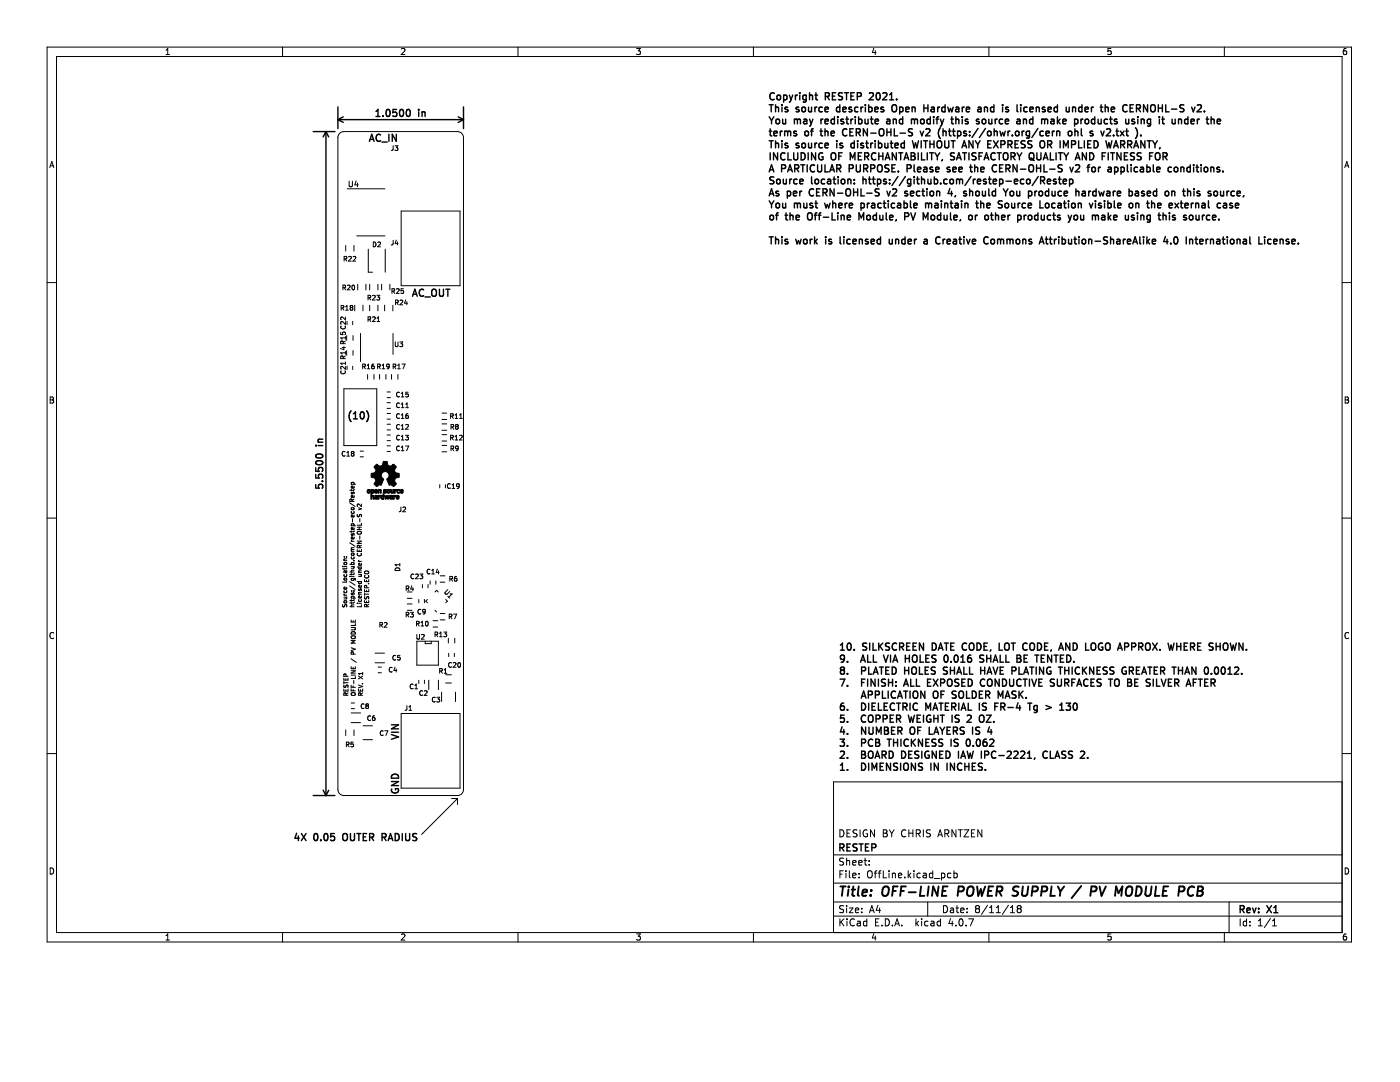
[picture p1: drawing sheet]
<svg xmlns="http://www.w3.org/2000/svg" width="279mm" height="216mm" viewBox="0 0 279 216" stroke-linecap="round" stroke-linejoin="round" font-family="sans-serif">
<g fill="none" stroke="#000" stroke-width=".2">
<path d="M9.4 9.4h260.3v178.6h-260.3zM11.3 11.3h256.5v174.8h-256.5zM33.1 10.9h.7M33.1 10l.4-.3v1.2M56.4 9.4v1.9M80.1 9.8l.5-.1 .2 .3-.7 .9h.7M103.4 9.4v1.9M127 9.7h.8l-.4 .4 .3 .2v.5l-.1 .1-.6-.1M150.4 9.4v1.9M174.4 9.6l-.3 .9h.8M174.7 10.1v.8M197.4 9.4v1.9"/>
<path d="M221.7 9.7h-.6v.6l.6-.1v.6l-.2 .1-.4-.1M244.3 9.4v1.9M268.7 9.7h-.4l-.2 .3v.7l.2 .2 .4-.1v-.6l-.4-.1-.2 .3M9.9 33.4l.4-1.2 .4 1.2M10 33.1h.6M67.7 26.7l.6-.4h.3h22.7a1.19 1.19 0 0 1 1.2 1.2v130a1.19 1.19 0 0 1-1.2 1.2h-22.7a1.19 1.19 0 0 1-1.2-1.2v-130zM69.3 37.7h7.5M69.7 36.1v1l.2 .2 .4-.2v-1M71.1 36.1l-.3 .8h.7M71.3 36.5v.8M78.5 29.1l-.1 .8-.3 .1M78.8 29.1h.6l-.3 .3 .3 .1v.4h-.6"/>
<path d="M268.4 33.4l.4-1.2 .4 1.2M268.5 33.1h.6M9.4 56.4h1.9M68.4 57.4l.5-.1v-.3l-.5-.1v.9M68.7 57.4l.3 .4M68.9 51.7l.3 .4M69 49v1.1M69.1 51.6l-.4 .1M69.2 51.6l-.1-.4h-.4v.9M69.2 51.6h-.1M69.3 57l.4-.1 .2 .3-.6 .6h.6M69.6 51.3l.3-.1 .2 .2-.6 .7h.6"/>
<path d="M70.3 57l.2-.1a.46 .46 0 0 1 .3 .5 .46 .46 0 0 1-.4 .4l-.2-.3zM70.5 51.3l.3-.1 .2 .2-.6 .7h.6M70.6 49v1.1M71.2 47.1h5.6M71.4 56.7v1.2M73 56.7v1.2M73.5 59.4h.4v-.4l-.4-.1v1M73.5 49.7v4.6h.8M73.7 59.4l.3 .5M73.8 56.7v1.2M74.3 59l.4-.1 .2 .3-.6 .7h.6M74.5 48.3a.47 .47 0 0 1 .5 .5 .47 .47 0 0 1-.5 .4z"/>
<path d="M75.2 58.9h.6l-.3 .4 .2 .1v.4h-.5M75.4 48.4l.4-.1 .1 .3-.6 .6h.6M75.4 56.7v1.2M76.2 56.7v1.2M76.9 49.7v4.6M77.8 56.7v1.2M78.2 58.1h.5v-.4l-.5-.1v1M78.5 58.1l.3 .5M78.5 47.9l-.1 .8-.3 .2M79.1 47.9l-.2 .7h.5M79.1 57.7l.4-.1 .2 .3-.6 .7h.6M79.3 48.3v.6"/>
<path d="M79.8 60l.4-.1 .2 .2-.6 .7h.6M80.1 42.1h11.7v14.9h-11.7zM80.5 57.6h-.4l-.1 .5 .5-.1v.5h-.5M81 59.8l-.3 .7h.6M267.8 56.4h1.9M10 79.2h.4l.3 .2-.3 .4 .3 .1v.3l-.2 .2h-.5zM10 79.8h.4M68 66.3v.4l.4 .1v-.5h.4v.5M68.1 74a.42 .42 0 0 0 .4 .6 .42 .42 0 0 0 .3-.6M68.1 65.1a.42 .42 0 0 0 .4 .5 .42 .42 0 0 0 .3-.5M68.3 69.3h.6M68.3 61.4l.3 .5"/>
<path d="M68.5 68.6l-.1-.5h-.3l-.1 .5h.9M68.5 71.6l-.1-.5h-.3l-.1 .5h.9M68.5 61h-.4v.9M68.5 61h.1M68.6 61l-.1 .4h-.4M68.6 69.2v.6l-.7-.3M68.6 77.6h6.6v11.3h-6.6zM68.9 64.2v.5l-.6-.5-.3 .1 .1 .4M68.9 63.3v.5l-.6-.5-.3 .1 .1 .4M68.9 67.1v.6M68.9 70.1v.6M68.9 72.2v.6"/>
<path d="M68.9 73.1v.6l-.6-.6-.3 .2 .1 .3M68.9 72.5h-.9l.3 .3M68.9 71l-.4 .3M68.9 70.4h-.9l.3 .3M68.9 68l-.4 .4M68.9 67.4h-.9l.3 .3M69 61.2l.2-.2v.9M69 61.9h.5M69.2 67v.9M69.2 69.9v1M69.3 64.1v.7M69.3 73.1v.6"/>
<path d="M70.1 61.4l-.2-.2 .2-.2 .3 .1-.2 .3M70.1 61.4l-.2 .1 .2 .4 .3-.2-.2-.3M70.1 61.4h.1M70.4 64.1v.7M70.4 73.1v.6M70.5 67v.9M70.5 69.9v1M70.8 60.9v1.1M72 66.5v5.7M72.4 73.1h.4l.1-.4-.5-.1v1M72.4 60.9v1.1M72.6 73.1l.3 .5"/>
<path d="M73.3 72.9l.2-.3v1M73.3 73.6h.5M73.4 74.7v1M73.5 63.7h.4v-.4l-.4-.1v1M73.7 63.7l.3 .5M73.8 60.9v1.1M74.3 63.3l.4-.1 .2 .3-.6 .7h.6M74.6 72.6l-.4 .3v.5l.1 .2 .4-.1-.1-.4-.3-.1-.1 .2M74.6 74.7v1M75.2 64.2h.6M75.2 63.5l.3-.3v1M75.4 73.1h.4l.1-.4-.5-.1v1"/>
<path d="M75.4 60.9v1.1M75.6 73.1l.3 .5M75.8 74.7v1M76.3 73.6h.5M76.3 72.9l.2-.3v1M76.8 60.9v1.1M77 74.7v1M77.3 79.3h.6M77.3 78.2h.6M77.7 73.1l-.2 .1h-.3v-.5l.3-.1 .2 .2-.1 .6-.4 .2M78.1 74.7v1M78.4 60.9v1.1"/>
<path d="M78.4 66.5v4.2M78.5 73.1h.4l.1-.4-.5-.1v1M78.7 73.1l.3 .5M78.9 68.2v.8l.2 .2 .3-.2v-.8M78.9 60.4l.5-.1v-.3l-.5-.1v.9M79.2 60.4l.3 .4M79.4 73.6h.5M79.4 72.9l.2-.3v1M79.4 74.7v1M79.7 78.3a.42 .42 0 0 0-.6 .4 .42 .42 0 0 0 .6 .4M79.8 68.2h.6l-.3 .4 .2 .1v.4h-.5M80.1 78.5l.2-.2v.9"/>
<path d="M80.1 79.2h.5M80.2 72.6h.6l-.4 1M81.2 60.2v.6M81.5 78.3h-.5v.4h.4l.1 .4h-.5M268.5 79.2h.4l.2 .2-.2 .4 .2 .1 .1 .3-.3 .2h-.4zM268.5 79.8h.4M68.9 90.2a.42 .42 0 0 0-.6 .3 .42 .42 0 0 0 .6 .4M69.2 91h.6M69.2 90.3l.3-.2v.9M70.3 90.5l-.2-.2 .2-.2 .3 .2-.1 .2M70.3 90.5l-.2 .2 .2 .3 .3-.2-.1-.3M70.3 90.5h.2"/>
<path d="M71.9 90h.6M71.9 91.2h.6M77.3 80.4h.6M77.3 81.5h.6M77.3 84.7h.6M77.3 85.8h.6M77.3 83.6h.6M77.3 82.5h.6M77.3 90.1h.6M77.3 89h.6M77.3 86.8h.6M77.3 87.9h.6"/>
<path d="M79.7 80.5a.42 .42 0 0 0-.6 .4 .42 .42 0 0 0 .6 .4M79.7 84.8a.42 .42 0 0 0-.6 .4 .42 .42 0 0 0 .6 .4M79.7 82.6a.42 .42 0 0 0-.6 .4 .42 .42 0 0 0 .6 .4M79.7 86.9a.42 .42 0 0 0-.6 .4 .42 .42 0 0 0 .6 .4M79.7 89.1a.42 .42 0 0 0-.6 .4 .42 .42 0 0 0 .6 .4M80.1 81.3h.5M80.1 80.7l.2-.3v.9M80.1 82.8l.2-.2v.9M80.1 85l.2-.3v.9M80.1 87.1l.2-.2v.9M80.1 89.3l.2-.3v.9M80.1 85.6h.5"/>
<path d="M80.1 83.5h.5M80.1 89.9h.5M80.1 87.8h.5M80.9 86.9h.6l-.3 .3 .3 .1v.4h-.6M80.9 89h.7l-.4 .9M81 81.3h.5M81 80.7l.2-.3v.9M81 84.8l.3-.1 .2 .3-.6 .6h.6M81.4 82.6l-.4 .2v.5l.2 .2 .3-.1-.1-.4-.2-.1-.2 .2M87.8 96.7v.7M88.2 84.6h.9M88.2 85.9h.9"/>
<path d="M88.2 88.9h.9M88.2 90.1h.9M88.2 82.4h.9M88.2 83.7h.9M88.2 86.7h.9M88.2 88h.9M88.9 96.7v.7M89.9 96.6a.42 .42 0 0 0-.6 .4 .42 .42 0 0 0 .6 .4M89.9 83h.5v-.4h-.5v.9M89.9 87.3h.5v-.4h-.5v.9M90 85.2h.5v-.4l-.5-.1v.9M90 89.5l.5-.1v-.3l-.5-.1v.9"/>
<path d="M90.1 83l.4 .5M90.1 87.3l.4 .5M90.2 97.5h.6M90.2 96.8l.3-.3v1M90.2 85.2l.4 .4M90.2 89.5l.4 .4M90.8 83.5h.6M90.8 82.8l.3-.2v.9M90.8 87.1l.3-.2v.9M90.8 87.8h.6M91.1 85.1l-.2-.2 .2-.2 .3 .2-.1 .2M91.1 85.1l-.2 .2 .2 .3 .3-.1-.1-.4"/>
<path d="M91.1 85.1h.2M91.4 89.4l-.1 .2-.3-.1v-.4l.3-.1 .1 .2v.5l-.4 .2M91.7 96.9l-.2 .2h-.3v-.5l.3-.1 .2 .2-.1 .5-.4 .3M91.7 83.5h.6M91.7 82.8l.3-.2v.9M91.7 86.9h.4l.2 .2-.6 .7h.6M9.4 103.4h1.9M78.9 113.5a.5 .5 0 0 1 .6-.2 .5 .5 0 0 1 .3 .5h-.9zM79.8 112.7h-.9l.2 .2M79.8 112.4v.5M80 101.2v.8l-.3 .1M80.4 101.3l.4-.1 .2 .2-.6 .7h.6"/>
<path d="M81.1 117.4h.4l.1-.4-.5-.1v1M81.3 117.4l.3 .5M81.3 119.4h.9M81.3 118.1h.9M82.2 116.9l-.2 .7h.5M82.4 117.2v.7M82.6 114.6a.42 .42 0 0 0-.6 .4 .42 .42 0 0 0 .6 .4M82.9 114.6l.4-.1 .2 .3-.6 .7h.6M83.6 119.6v.7M83.8 114.5h.6l-.3 .4 .2 .1v.4h-.5M84.3 116.6v.7M84.7 119.6v.7"/>
<path d="M85.3 119.6l-.3 .4 .3 .3M85.4 116.6v.7M85.8 113.7a.42 .42 0 0 0-.6 .4 .42 .42 0 0 0 .6 .3M85.8 115.9v.7M86.2 114.5h.5M86.2 113.9l.2-.3v.9M86.8 118.1l.3-.3 .4 .3M87 115.9v.7M87.3 113.5l-.2 .7h.5M87.5 113.9v.6M87.9 114.9h.9M87.9 116.2h.9"/>
<path d="M89 119.6l.3 .4-.3 .3M89.4 117.6l-.6 .6v.2l.4 .2 .6-.6M89.4 119l.4 .4M89.8 115.5h.4l.1-.4-.5-.1v1M89.8 118.5h.4l-.6 .7M90 115.5l.3 .5M91.1 115l-.4 .2v.6l.2 .2 .3-.1-.1-.5h-.2l-.2 .2M267.8 103.4h1.9M10.7 126.3a.54 .54 0 0 0-.7 .5 .54 .54 0 0 0 .7 .5M74.8 132.3h1.9M74.8 130.3h1.9M75.5 134.2h.6"/>
<path d="M75.5 133.1h.6M75.8 124.7h.5v-.4l-.5-.1v.9M76 124.7l.3 .4M76.7 124.3l.4-.1 .1 .3-.5 .6h.5M78.3 133.3a.42 .42 0 0 0-.6 .3 .42 .42 0 0 0 .6 .4M78.8 133.1l-.2 .7h.6M79 130.9a.42 .42 0 0 0-.6 .3 .42 .42 0 0 0 .6 .4M79.1 133.5v.6M79.8 130.8h-.4l-.1 .4h.5v.4h-.5M81.1 122.7l.4-.1 .1-.3-.5-.1v.9M81.3 122.7l.3 .4M81.3 121.8h.9"/>
<path d="M81.3 120.5h.9M81.9 122.2h.6l-.3 .3 .3 .1v.4h-.6M82.4 136.6a.42 .42 0 0 0-.6 .4 .42 .42 0 0 0 .6 .4M82.8 137.4h.5M82.8 136.8l.3-.3v.9M83.1 124.5l.5-.1v-.3l-.5-.1v.9M83.2 127.9h4.3v4.8h-4.3zM83.2 126.6v.8l.2 .1 .3-.1v-.8M83.3 124.5l.4 .4M83.6 135.7v.7M84 121.7a.42 .42 0 0 0-.6 .4 .42 .42 0 0 0 .6 .3M84 124.9h.6"/>
<path d="M84 124.2l.3-.2v.9M84.1 126.7l.4-.1 .2 .3-.6 .6h.6M84.3 137.9a.42 .42 0 0 0-.5 .4 .42 .42 0 0 0 .5 .4M84.7 137.9l.4-.1 .1 .3-.5 .7h.5M84.7 135.7v.7M84.9 127.9v.5h1.2v-.5M84.9 122l-.2 .2-.3-.1v-.4l.3-.1 .2 .2-.1 .5-.4 .2M85 124.1l.1-.1a.46 .46 0 0 1 .4 .5 .46 .46 0 0 1-.5 .4l-.1-.3zM85.6 135.7v1.9M86.4 123.9h1M86.4 125.1h1M86.8 121.8l.3 .3"/>
<path d="M86.8 126.6h.5v-.4l-.5-.1v1M86.9 139.2a.42 .42 0 0 0-.6 .4 .42 .42 0 0 0 .6 .4M87 126.6l.4 .5M87.2 139.1h.5l-.3 .4 .3 .1v.4h-.5M87.5 135.7v1.9M87.7 127.1h.6M87.7 126.4l.3-.3v1M87.7 133.9l.5-.1v-.3l-.5-.1v.9M87.9 123.7h.9M87.9 122.4h.9M88 133.9l.3 .4M88.1 138.1v1.9"/>
<path d="M88.6 126.1h.5l-.3 .4 .3 .1v.4h-.5M88.6 133.7l.3-.3v.9M88.6 134.3h.6M89 136.3h1.1M89 134.6h1.1M89.5 127.4v.9M89.5 130.4v.6M89.7 123h.4v-.4l-.4-.1v1M89.9 123l.3 .5M90.1 132.3a.42 .42 0 0 0-.6 .4 .42 .42 0 0 0 .6 .4M90.5 132.3l.3-.1 .2 .3-.6 .6h.6M90.5 122.5h.6l-.4 1"/>
<path d="M90.7 130.4v.6M90.7 127.4v.9M90.9 138.1v1.9M91.4 132.3l.2-.1a.46 .46 0 0 1 .3 .5 .46 .46 0 0 1-.4 .4l-.1-.3zM269.2 126.3a.54 .54 0 0 0-.8 .5 .54 .54 0 0 0 .8 .5M9.4 150.4h1.9M69 145.6v1.2M69.1 148.6l.5-.1v-.3l-.5-.1v.9M69.4 148.6l.3 .4M70.1 142.3h1.9M70.1 144.2h1.9M70.1 141.4h.6"/>
<path d="M70.1 140.3h.6M70.5 148.1h-.4l-.1 .4h.5v.4h-.5M70.6 145.6v1.2M72.5 144.8h1.8M72.5 147.6h1.8M72.6 140.5a.42 .42 0 0 0-.5 .4 .42 .42 0 0 0 .5 .4M73.2 140.8l-.2-.1 .2-.3 .3 .2-.1 .2M73.2 140.8l-.2 .2 .2 .4 .3-.2-.1-.4M73.2 140.8h.2M74 142.9a.42 .42 0 0 0-.6 .4 .42 .42 0 0 0 .6 .4M74.8 142.8l-.4 .3-.1 .5 .2 .2 .3-.1v-.5h-.3l-.2 .2M76.5 145.9a.42 .42 0 0 0-.6 .4 .42 .42 0 0 0 .6 .4"/>
<path d="M76.8 145.8h.6l-.4 1M80.1 142.4h11.7v14.9h-11.7zM81.2 140.8v.8l-.4 .1M81.6 141.1l.3-.3v.9M81.6 141.7h.5M90.1 159.3h1.2M91.3 159.3v1.2M91.3 159.3l-7.2 7.2M267.8 156h-101.5v30.1M267.8 150.4h1.9M10 173.2a.62 .62 0 0 1 .7 .6 .62 .62 0 0 1-.7 .6zM166.3 180h101.5"/>
<path d="M166.3 176.2h101.5M166.3 170.6h101.5M167.6 174.4h.5M167.6 165.6a.71 .71 0 0 1 .8 .7 .71 .71 0 0 1-.8 .7zM168.3 173.8h-.7v1.4M168.4 171.3l-.6-.1-.2 .3 .1 .3 .6 .3v.4l-.2 .1h-.5M168.8 173.8v.1M168.8 174.2v1M169 171.2v1.4M169 171.8l.2-.1 .3 .1 .1 .8M169 166.2h.5M169.5 173.8v1.2l.2 .2"/>
<path d="M169.7 165.6h-.7v1.4h.7M170.2 174.7l.6-.1v-.3l-.4-.1-.2 .2v.7h.6M170.2 172.2l.6-.2v-.2l-.4-.1-.2 .2v.7h.6M171 165.6h-.5l-.2 .1v.4l.6 .3 .1 .3-.2 .3-.6-.1M171.4 172.2l.7-.2-.1-.2-.4-.1-.2 .2v.7h.6M171.4 175v.2M171.4 174.3v.1M171.6 165.6v1.4M172.5 171.7h.5M172.7 171.2v1.2l.3 .2M173.1 165.6a.66 .66 0 0 0-.9 .7 .66 .66 0 0 0 .9 .6v-.5h-.2M173.3 173.8h.2a.47 .47 0 0 1 .6 .4v.5a.47 .47 0 0 1-.5 .5 .47 .47 0 0 1-.5-.5v-.5z"/>
<path d="M173.5 172.5v.1M173.5 171.8v.1M174.5 174.2h.5M174.5 165.6v1.4l-.8-1.4v1.4M175 173.8l-.3 .2v1.2M175.3 174.2h.5M175.8 173.8l-.3 .2v1.2M176.3 173.8v1.4h.7M176.3 165.6h.5l.2 .2-.2 .4 .2 .2 .1 .3-.3 .3h-.5zM176.3 166.2h.5M177.4 173.8v.1M177.4 174.2v1"/>
<path d="M177.5 165.6l.5 .7M178 166.3v.7M178.1 174.2v1M178.1 174.4l.2-.2 .3 .1 .1 .9M178.4 165.6l-.4 .7M179.3 174.7l.7-.1-.1-.3-.4-.1-.2 .2 .1 .7h.5M180.6 175v.2M180.8 165.7a.67 .67 0 0 0-1 .5 .67 .67 0 0 0 .7 .8l.3-.1M181.2 173.8v1.4M181.4 174.6l.4 .6M181.4 166.2h.8M181.4 165.6v1.4"/>
<path d="M181.8 174.2l-.6 .6M182.2 165.6v1.4M182.4 173.8v.1M182.4 174.2v1M182.9 166.3l.6-.1 .2-.2-.1-.3-.7-.1v1.4M183.2 166.3l.5 .7M183.7 174.3l-.4-.1-.3 .3 .1 .6h.6M184.3 174.3h.5l.1 .9M184.3 165.6v1.4M184.9 174.6h-.5l-.2 .2 .2 .4 .5-.1M185.1 180v2.8M185.7 165.6h-.6l-.2 .2 .1 .4 .6 .3v.4l-.2 .1-.5-.1"/>
<path d="M186.1 174.3l-.4-.1-.2 .3 .1 .6h.5M186.1 173.8v1.4M186.5 175.3h1.1M187.2 167l.4-1.4 .5 1.4M187.3 166.6h.7M187.9 174.3l.4-.1 .3 .3-.2 .6h-.5M187.9 174.2v1.4M188.6 166.3l.6-.1 .2-.2-.1-.3-.7-.1v1.4M188.9 166.3l.5 .7M189.8 174.3l-.4-.1-.3 .3 .1 .6h.6M190.4 174.3l.4-.1 .2 .3-.1 .6h-.5M190.4 173.8v1.4"/>
<path d="M190.8 165.6v1.4l-.8-1.4v1.4M191.2 165.6h.9M191.7 165.6v1.4M192.4 165.6h.9l-.9 1.4h.9M193.9 166.2h.4M194.5 165.6h-.6v1.4h.6M195.9 165.6v1.4l-.8-1.4v1.4M245.3 180v6.1M268.5 173.2a.62 .62 0 0 1 .7 .6 .62 .62 0 0 1-.7 .6zM33.1 186.7l.4-.3v1.2M33.1 187.6h.7M56.4 186.1v1.9"/>
<path d="M80.1 186.5l.5-.1 .2 .3-.7 .9h.7M103.4 186.1v1.9M127 186.4h.8l-.4 .4 .3 .1v.6l-.1 .1-.6-.1M150.4 186.1v1.9M166.3 182.8h101.5M167.6 183.3v1.4M167.8 183.9l.6 .8M168.4 180.8l-.6-.1-.2 .3 .1 .3 .6 .3v.4l-.2 .1h-.5M168.4 183.3l-.8 .8M169 180.7v.1M169 181.2v.9M169 183.3v.2"/>
<path d="M169 183.8v.9M169.5 181.2h.7l-.7 .9h.7M170.5 183.5a.67 .67 0 0 0-.9 .4 .67 .67 0 0 0 .6 .8l.3-.1M170.7 181.6l.7-.1-.1-.3h-.4l-.2 .2 .1 .7h.5M171.1 183.9h.5l.1 .8M171.7 184.1l-.5 .1-.2 .2 .2 .3h.5M172 182v.1M172 181.2v.2M173 183.9l-.4-.1-.3 .3 .2 .6h.5M173 183.3v1.4M173.5 182.1l.5-1.4 .5 1.4M173.7 181.7h.6"/>
<path d="M174.4 186.3l-.3 .9h.8M174.7 186.8v.8M174.7 184h.5M175.2 180.6l-.3 1h.8M175.4 183.3h-.7v1.4h.7M175.5 181.2v.9M176 184.6v.1M176.7 183.3a.71 .71 0 0 1 .8 .7 .71 .71 0 0 1-.8 .7zM178.1 184.6v.1M178.6 184.7l.4-1.4 .5 1.4M178.7 184.3h.7M180 184.6v.1"/>
<path d="M182.8 183.3v1.4M182.9 184.2l.4 .5M183.3 183.8l-.5 .5M183.9 183.3v.2M183.9 183.8v.9M185.2 183.9l-.4-.1-.3 .3 .2 .6h.5M185.8 183.9h.5l.1 .8M186.4 184.1l-.5 .1-.2 .2 .2 .3h.5M187.7 183.9l-.4-.1-.3 .3 .2 .6h.5M187.7 183.3v1.4M188.3 180.7a.71 .71 0 0 1 .8 .7 .71 .71 0 0 1-.8 .7zM189.7 181.2h.5l.1 .9"/>
<path d="M189.7 183.3l-.3 1h.8M190 183.8v.9M190.3 181.5l-.5 .1-.2 .2 .2 .3h.5M190.8 181.2h.5M190.8 184.6v.1M191 180.7v1.2l.3 .2M191.5 183.5l.2-.2a.75 .75 0 0 1 .5 .7 .75 .75 0 0 1-.5 .7l-.3-.5zM191.7 181.6l.7-.1-.1-.3h-.4l-.2 .2 .1 .7h.5M192.8 184.6v.1M193 182v.1M193 181.2v.2M193.3 183.3h1l-.6 1.4"/>
<path d="M194.9 181.3l-.2-.3 .2-.3 .4 .1 .2 .2-.3 .3M194.9 181.3l-.2 .3v.2l.2 .3h.3l.3-.3v-.2l-.3-.3M194.9 181.3h.3M197.1 180.6l-1.2 1.9M197.4 186.1v1.9M197.5 182.1h.8M197.5 181.1l.4-.4v1.4M198.8 182.1h.8M198.8 181.1l.4-.4v1.4M201.3 180.6l-1.3 1.9M201.7 182.1h.8M201.7 181.1l.4-.4v1.4"/>
<path d="M203.3 181.3l-.3-.3 .3-.3h.2l.3 .3-.3 .3M203.3 181.3l-.3 .3v.2l.3 .3h.2l.3-.3v-.2l-.3-.3M203.3 181.3h.2M221.7 186.4h-.6v.5h.6v.6l-.2 .1-.4-.1M244.3 186.1v1.9M247.5 183.3v1.4M248.8 183.9l-.4-.1-.3 .3 .1 .6h.6M248.8 183.3v1.4M249.4 184.6v.1M249.4 183.9v.1M251.1 184.7h.8M251.1 183.7l.4-.4v1.4"/>
<path d="M253.5 183.3l-1.2 1.8M253.9 184.7h.9M253.9 183.7l.5-.4v1.4M268.7 186.4h-.4l-.2 .2v.7l.2 .3 .4-.1v-.6l-.4-.1-.2 .3"/>
</g>
<g fill="none" stroke="#000" stroke-width=".28">
<path d="M154.5 18.6a.67 .67 0 0 0-.9 .5 .67 .67 0 0 0 .6 .8l.3-.1M155.2 19h.3l.3 .2v.4l-.3 .3-.3-.1-.2-.2zM156.4 19h.4l.3 .2-.2 .6h-.5M156.4 19v1.4M157.5 19l.4 .9M157.9 19.9l-.4 .5M158.2 19l-.3 .9M158.7 19v.9M159.1 19l-.4 .2M159.6 18.5v.1M159.6 19v.9M160.9 19h-.4l-.3 .2 .2 .6h.5"/>
<path d="M160.9 19v1.1l-.3 .3-.3-.1M161.6 19.1l.2-.1h.3l.1 .9M161.6 18.5v1.4M162.6 19h.6M162.8 18.5v1.2l.4 .2M164.7 19.2h.7l.1-.2v-.4l-.8-.1v1.4M165 19.2l.5 .7M166.1 19.2h.5M166.8 18.5h-.7v1.4h.7M168.1 18.6l-.5-.1-.2 .1v.4l.6 .3 .1 .3-.2 .3-.6-.1M168.5 18.5h.8M168.9 18.5v1.4"/>
<path d="M169.8 19.2h.5M170.5 18.5h-.7v1.4h.7M171.1 19.2h.7l.1-.2-.1-.4-.7-.1v1.4M173.5 18.6l.5-.1 .3 .4-.9 1h.9M175 18.6l.2-.1a.75 .75 0 0 1 .5 .7 .75 .75 0 0 1-.5 .7l-.3-.5zM176.2 18.6l.5-.1 .3 .4-.9 1h.9M177.5 19.9h.8M177.5 18.9l.4-.4v1.4M178.9 19.8v.1M62.5 26.3h4.3M65 26.3v132.4M65 26.3l.6 1"/>
<path d="M65 26.3l-.5 1M67.4 23.9h25.1M67.4 21.3v4.4M67.4 23.9l1.1 .5M68.5 23.3l-1.1 .6M73.7 28.2l.5-1.4 .5 1.4M73.9 27.8h.6M75 23.2h.8M75 22.2l.4-.4v1.4M75.9 26.9a.67 .67 0 0 0-.9 .5 .67 .67 0 0 0 .7 .8l.2-.1M76.2 28.3h1.1M76.4 23.1v.1"/>
<path d="M77.2 22l.2-.2a.75 .75 0 0 1 .5 .7 .75 .75 0 0 1-.5 .7l-.4-.5zM77.6 26.8v1.4M79.1 26.8v1.4l-.8-1.4v1.4M79.1 21.8h-.6l-.1 .7 .2-.1h.5l.1 .2-.1 .5-.2 .1-.5-.1M79.9 22l.2-.2a.75 .75 0 0 1 .5 .7 .75 .75 0 0 1-.5 .7l-.4-.5zM81.2 22l.2-.2a.75 .75 0 0 1 .5 .7 .75 .75 0 0 1-.5 .7l-.3-.5zM83.6 21.8v.2M83.6 22.3v.9M84.2 22.4l.2-.1 .4 .1v.8M84.2 22.3v.9M91.4 23.3l1.1 .6M92.5 21.3v4.4"/>
<path d="M92.5 23.9l-1.1 .5M153.5 20.9h.8M153.5 23.3l.5 .7M153.5 26.2h.5M153.5 28.1h.8M153.5 34.3l.5-1.4 .4 1.4M153.5 39.1l.5-1.4 .4 1.4M153.6 33.9h.7M153.6 38.7h.7M153.7 25.7v1.2l.3 .2M153.7 30.5v1.4M153.9 20.9v1.4"/>
<path d="M153.9 28.1v1.4M154 24v.7M154.4 35.3h-.5l-.2 .1v.4l.6 .3 .1 .3-.2 .3-.6-.1M154.4 23.3l-.4 .7M154.4 26.6l.7-.1-.1-.3h-.4l-.2 .2 .1 .6h.5M154.8 20.9v1.4M154.8 28.1v1.4M154.8 21.5l.2-.1h.3l.1 .9M154.8 28.7l.2-.1h.3l.1 .9M155 23.8h.3l.3 .2v.4l-.3 .3-.3-.1-.2-.2zM155.1 35.8h.4l.2 .2v.4l-.2 .3-.4-.1-.1-.2zM155.2 30.5v1.4l-.8-1.4v1.4"/>
<path d="M155.4 38.2l-.4-.1-.2 .2 .1 .3 .5 .1v.3h-.6M155.7 26.2v.9M156 33.6h.7l.1-.2-.1-.4-.7-.1v1.4M156.1 20.9v.1M156.1 21.4v.9M156.1 28.1v.1M156.1 28.6v.9M156.1 26.2l-.4 .2M156.2 23.8l.1 .8 .3 .1 .2-.1M156.3 35.8l.1 .8 .3 .1 .2-.1M156.6 26.3l.4-.1 .2 .2M156.6 26.2v.9"/>
<path d="M156.7 30.6a.67 .67 0 0 0-1 .5 .67 .67 0 0 0 .7 .8l.3-.1M156.8 23.8v.9M156.9 35.8v.9M157.1 38.2l.4-.1 .3 .3-.1 .6h-.6M157.1 38.1v1.5M157.2 26.4l.2-.2h.3l.1 .9M157.2 21.4h-.3l-.2 .2v.2l.5 .1v.3h-.5M157.2 28.6h-.3l-.2 .2v.2l.5 .1v.3h-.5M157.2 26.4v.7M157.2 34.3l.5-1.4 .4 1.4M157.3 30.5v1.4h.6M157.3 33.9h.7"/>
<path d="M157.6 35.8v.9M158 35.8l-.4 .2M158.3 38.6l.7-.1-.1-.3-.4-.1-.2 .2 .1 .7h.5M158.4 30.5v1.1l.3 .3 .4-.1 .1-.2v-1.1M158.5 23.9l.4-.1 .2 .2M158.5 23.8v.9M158.6 33.6h.7l.1-.2-.1-.4-.7-.1v1.4M158.9 26.2h-.3l-.2 .2 .1 .2 .4 .1v.3h-.5M158.9 33.6l.5 .7M159.1 35.8h-.4l-.3 .2 .1 .6h.6M159.1 24l.2-.2h.4v.9M159.1 24v.7"/>
<path d="M159.4 21.4h-.3l-.2 .2v.2l.5 .1v.3h-.5M159.4 28.6h-.3l-.2 .2v.2l.5 .1v.3h-.5M159.6 36.2l.7-.1-.1-.3h-.4l-.2 .2 .1 .6h.5M159.6 38.1v1M159.8 32.9h.8M159.9 30.5a.71 .71 0 0 1 .8 .7 .71 .71 0 0 1-.8 .7zM160 38.1l-.4 .3M160.1 21.4h.4l.3 .2v.4l-.3 .3-.4-.1-.1-.2zM160.1 28.6h.4l.3 .2v.4l-.3 .3-.4-.1-.1-.2zM160.2 32.9v1.4M160.4 23.8h.6v.9M160.8 26.2h.3l.3 .2v.4l-.3 .3-.3-.1-.2-.2z"/>
<path d="M161 24.1l-.4 .1-.2 .2 .2 .3 .4-.1M161.1 32.9v1.4M161.3 30.5v1.4M161.4 21.4v.8l.4 .1 .2-.1M161.4 28.6v.8l.4 .1 .2-.1M161.6 23.8l.3 .9M161.8 26.2h.5M161.9 24.7l-.3 .5M162 21.4v.9M162 28.6v.9M162 35.3v1.2l.2 .2M162.2 23.8l-.3 .9"/>
<path d="M162.3 25.7l-.3 .2v1.2M162.4 37.8a.67 .67 0 0 0-1 .5 .67 .67 0 0 0 .7 .8l.3-.1M162.6 33a.67 .67 0 0 0-1 .5 .67 .67 0 0 0 .7 .8l.3-.1M162.6 21.4v.9M162.6 28.6v.9M162.8 35.8h.3l.3 .2v.4l-.3 .3-.3-.1-.2-.2zM162.8 30.5v1.4l-.8-1.4v1.4M163 38.3h.4M163 21.4l-.4 .2M163 28.6l-.4 .2M163.2 32.9v1.1l.2 .3 .4-.1 .2-.2v-1.1M163.6 26.2h.6"/>
<path d="M163.6 37.7h-.6v1.4h.6M163.8 25.7v1.2l.4 .2M163.8 23.8v.9M164.1 28.6h-.4l-.3 .2 .2 .6h.5M164.1 21.4h-.4l-.3 .2 .2 .6h.5M164.2 30.6a.66 .66 0 0 0-.8 .6 .66 .66 0 0 0 .8 .6v-.5h-.2M164.2 23.8l-.4 .2M164.2 38.4l.7-.1 .1-.2v-.3l-.8-.1v1.4M164.6 35.8h-.4l-.3 .2 .1 .6h.6M164.6 38.4l.4 .7M164.6 24.2l.7-.1v-.3h-.5l-.2 .2 .1 .6h.6M164.6 26.3l.2-.1h.4l.1 .9"/>
<path d="M164.6 21.8l.7-.1v-.3h-.5l-.2 .2 .1 .6h.6M164.6 25.7v1.4M164.6 29l.7-.1v-.3h-.5l-.2 .2 .1 .6h.6M164.6 32.9v1.4h.7M165.2 35.8h.5l.1 .9M165.6 34.3l.5-1.4 .4 1.4M165.7 33.9h.7M165.8 36.1l-.5 .1-.2 .2 .2 .3 .5-.1M165.9 26.6l.6-.1v-.3h-.4l-.2 .2v.6h.6M165.9 30.7l.3-.2a.47 .47 0 0 1 .6 .5v.4a.47 .47 0 0 1-.5 .5 .47 .47 0 0 1-.4-.5zM166.3 35.8h.5M166.5 35.3v1.2l.3 .2"/>
<path d="M166.5 37.7v1.4l-.8-1.4v1.4M166.5 23.8h-.4l-.2 .2 .1 .6h.5M166.5 23.3v1.4M167 33.6h.7l.1-.2-.1-.4-.7-.1v1.4M167 28.1v.1M167 28.6v.9M167.1 38.6h1.1M167.2 23.3v.1M167.2 23.8v.9M167.3 35.3v.1M167.3 35.8v.9M167.3 33.6l.5 .7"/>
<path d="M167.4 31.2h.5M167.6 21.4h-.4l-.3 .2 .2 .6h.5M167.6 20.9v1.4M167.9 35.9l.2-.1 .4 .1 .1 .5-.1 .2-.4 .1-.2-.1zM168.1 30.5h-.7v1.4M168.1 28.6h-.3l-.2 .2 .1 .2 .4 .1v.3h-.5M168.2 21.8l.7-.1-.1-.3h-.4l-.2 .2 .1 .6h.5M168.3 23.8h-.3l-.2 .2 .1 .2 .4 .1v.3h-.5M168.8 23.8h.5M169 25.8a.67 .67 0 0 0-.9 .5 .67 .67 0 0 0 .6 .8l.3-.1M169 37.7h.1a.47 .47 0 0 1 .6 .4v.5a.47 .47 0 0 1-.4 .5 .47 .47 0 0 1-.5-.5v-.5zM169 23.3v1.2l.3 .2"/>
<path d="M169.2 35.9l.2-.1h.3l.1 .9M169.2 35.8v.9M169.5 33.6h.7l.1-.2-.1-.4-.7-.1v1.4M169.6 26.4h.5M169.7 31.9v-1.4l.5 1 .4-1v1.4M169.8 23.8v.9M170 21.4h-.4l-.2 .2 .1 .2 .5 .1v.3h-.6M170.2 23.8l-.4 .2M170.3 25.7h-.7v1.4h.7M170.4 38.3h.8M170.4 37.7v1.4M170.5 28.6h-.4l-.3 .2 .2 .6h.5"/>
<path d="M170.5 36.6v.1M170.5 28.1v1.4M170.5 35.8v.2M170.7 23.3v.1M170.7 23.8v.9M170.9 32.9v1.1l.3 .3 .4-.1 .1-.2v-1.1M170.9 26.4h.7l.1-.2-.1-.4-.7-.1v1.4M171.2 28.1v.1M171.2 28.6v.9M171.2 37.7v1.4M171.2 21.4h-.4l-.2 .2 .1 .6h.5M171.2 26.4l.5 .7"/>
<path d="M171.3 31.2h.5M171.4 23.8h.4l.2 .2-.1 .6h-.5M171.4 23.3v1.4M171.8 21.4v.9M171.8 37.7v1.4h.7M172 30.5h-.7v1.4h.7M172.2 21.4l-.4 .2M172.2 35.9l.2-.1h.4v.9M172.2 35.3v1.4M172.3 28.6h-.3l-.2 .2v.2l.5 .1v.3h-.5M172.4 33.6h.6l.2-.2-.1-.4-.7-.1v1.4M172.6 31.2h.6l.2-.2-.1-.4-.7-.1v1.4"/>
<path d="M172.6 23.8l.1 .8 .3 .1 .2-.1M172.7 20.9v.1M172.7 21.4v.9M172.7 33.6l.5 .7M172.8 28.6h.5M172.9 31.2l.5 .7M173 28.1v1.2l.3 .2M173 38.6h1M173.1 25.7v1.4l-.8-1.4v1.4M173.2 23.8v.9M173.3 35.8h.5M173.4 21.4h.4l.2 .2-.1 .6h-.5"/>
<path d="M173.4 20.9v1.4M173.5 35.3v1.2l.3 .2M173.7 23.8h.5M173.8 33.6h.6l.2-.2-.1-.4-.7-.1v1.4M173.8 26.6h1.1M173.8 28.6v.9M173.9 23.3v1.2l.3 .2M174.1 35.8h.5M174.2 28.6l-.4 .2M174.3 35.3v1.2l.3 .2M174.6 21.8l.7-.1-.1-.3h-.4l-.2 .2v.6h.6M174.6 24.2l.7-.1v-.3h-.4l-.3 .2 .1 .6h.6"/>
<path d="M174.6 28.1v.1M174.6 28.6v.9M174.8 30.6a.67 .67 0 0 0-.9 .5 .67 .67 0 0 0 .6 .8l.3-.1M175.1 35.8h.4l.3 .2-.1 .6h-.6M175.1 35.8v1.4M175.2 33.1l.3-.2a.47 .47 0 0 1 .6 .5v.4a.47 .47 0 0 1-.5 .5 .47 .47 0 0 1-.5-.5zM175.3 28.6h.4l.3 .2-.1 .6h-.6M175.3 28.1v1.4M175.4 31.2h.8M175.4 30.5v1.4M175.5 37.7h-.6l-.2 .1v.4l.6 .3 .2 .3-.3 .3-.6-.1M175.7 25.8l.1-.1a.47 .47 0 0 1 .6 .5v.4a.47 .47 0 0 1-.5 .5 .47 .47 0 0 1-.4-.5v-.4z"/>
<path d="M176.2 30.5v1.4M176.3 21.4h-.3l-.2 .2 .1 .2 .4 .1v.3h-.5M176.6 28.6l.1 .8 .3 .1 .2-.1M176.7 31.9l.4-1.4 .5 1.4M176.8 31.5h.7M176.9 35.8h-.4l-.2 .2 .1 .2 .5 .1v.3h-.6M177 25.7v1.4M177 23.8h.5l.1 .9M177 26.4h.8M177 38.1l.3 1 .4-1M177.2 28.6v.9M177.4 33l-.5-.1-.3 .3 .1 .3 .6 .3v.4l-.2 .1-.5-.1"/>
<path d="M177.5 36.6v.1M177.5 35.8v.2M177.6 24.1l-.5 .1-.2 .2 .2 .3 .5-.1M177.7 28.6h.5M177.8 25.7v1.4M177.9 28.1v1.2l.3 .2M178 33.6h.5M178.1 37.8l.6-.1 .2 .4-.8 1h.8M178.2 21l.1-.1a.47 .47 0 0 1 .6 .5v.4a.47 .47 0 0 1-.4 .5 .47 .47 0 0 1-.5-.5v-.4zM178.3 23.9l.2-.1h.3l.1 .9M178.3 23.8v.9M178.5 25.7v1.4h.6"/>
<path d="M178.6 29l.7-.1-.1-.3h-.4l-.2 .2 .1 .6h.5M178.7 32.9h-.7v1.4h.7M178.9 30.5v1.4l-.8-1.4v1.4M179.2 35.2l-1.2 1.8M179.3 34.2v.1M179.3 30.5h.9M179.5 21.4h.5l.2 .2-.1 .6h-.6M179.5 21.4v1.4M179.6 26.6h1.1M179.8 30.5v1.4M180.2 23.8h-.4l-.3 .2 .1 .6h.6M180.2 23.3v1.4"/>
<path d="M180.4 31.9l.5-1.4 .5 1.4M180.5 28.6h-.4l-.3 .2 .2 .6h.5M180.5 28.1v1.4M180.6 31.5h.6M180.7 35.2l-1.2 1.8M180.8 21.8l.6-.1v-.3h-.4l-.2 .2v.6h.6M181 33.6h.7l.1-.2v-.4l-.8-.1v1.4M181.1 38.2l-.3-.1-.2 .2v.3l.5 .1v.3h-.5M181.7 38.6l.7-.1-.1-.3-.4-.1-.2 .2 .1 .7h.5M181.8 35.8v1.1l-.3 .3-.3-.1M181.8 35.8h-.4l-.3 .2 .1 .6h.6M181.8 30.5h.5l.3 .3-.3 .4 .3 .1v.3l-.2 .3h-.6z"/>
<path d="M181.8 31.2h.5M181.9 23.9l.4-.1 .2 .2M181.9 23.8v.9M182 21.5l.2-.1h.4v.9M182 21.4v.9M182.1 25.8l-.5-.1-.3 .3 .1 .3 .6 .3v.4l-.2 .1-.5-.1M182.1 28.1l.3 1.4 .3-1 .3 1 .3-1.4M182.4 32.9v1.2l.2 .2M182.4 35.3v.1M182.4 35.8v.9M182.5 24l.2-.2h.3l.1 .9M182.5 24v.7"/>
<path d="M182.9 35.8h.5M183.1 33.8l.7-.1-.1-.3h-.4l-.2 .2 .1 .6h.5M183.1 35.3v1.2l.3 .2M183.2 30.5v1.4M183.6 38.2l-.4-.1-.3 .3 .1 .6h.6M183.6 26.2l.4 .9 .3-.9M183.8 23.8h.4l.2 .2v.4l-.2 .3-.4-.1-.1-.2zM183.8 28.1v1.4M183.9 35.9l.2-.1h.3l.1 .9M183.9 30.5v1.4h.7M183.9 35.3v1.4M184 38.1h.5"/>
<path d="M184.2 37.7v1.2l.3 .2M184.3 28.1h.8M184.4 20.9v1.4M184.4 21.6h.8M184.4 33.4h.5l.1 .9M184.7 28.1v1.4M184.8 25.8l.5-.1 .3 .4-.9 1h.9M185 33.7l-.5 .1-.2 .2 .2 .3 .5-.1M185 37.7v.1M185 38.1v1M185.1 30.5v1.4M185.2 20.9v1.4"/>
<path d="M185.2 35.8l.1 .8 .3 .1 .2-.1M185.5 30.5h.8M185.6 28.1v1.4M185.6 28.8h.8M185.7 23.8h-.4l-.3 .2 .1 .6h.6M185.7 23.3v1.4M185.7 38.2l.4-.1 .2 .3v.4l-.2 .3-.4-.1-.1-.2zM185.8 35.8v.9M185.9 21.4h.5l.1 .9M185.9 30.5v1.4M186.1 33.4h-.3l-.2 .2 .1 .2 .4 .1v.3h-.5M186.3 23.3v.1"/>
<path d="M186.3 23.8v.9M186.4 28.1v1.4M186.5 21.7l-.5 .1-.2 .2 .2 .3 .5-.1M186.5 35.8h.4l.2 .2-.1 .6h-.5M186.5 35.3v1.4M186.6 30.5l.5 .7M186.7 33.8l.7-.1-.1-.3h-.4l-.2 .2 .1 .6h.5M186.8 23.8h.5M186.9 38.3l.2-.2 .4 .1v.9M186.9 38.1v1M187.1 28.3l.2-.2a.47 .47 0 0 1 .6 .5v.4a.47 .47 0 0 1-.4 .5 .47 .47 0 0 1-.5-.5zM187.1 31.2v.7"/>
<path d="M187.1 21.4v.9M187.3 23.3l-.3 .2v1.2M187.5 21.4l-.4 .2M187.5 30.5l-.4 .7M187.7 23.8l.3 .9M187.7 25.5a1.62 1.62 0 0 0 0 2.1M187.7 36.6v.1M188 24.7l-.3 .5M188.1 31.8l-.2 .3M188.2 26.3l.2-.1h.3l.1 .9M188.2 25.7v1.4M188.3 23.8l-.3 .9"/>
<path d="M188.5 28.1v1.1l.3 .3h.3l.3-.3v-1.1M188.6 21.4h-.4l-.3 .2 .2 .6h.5M188.6 20.9v1.4M189 35.8h-.4l-.3 .2 .2 .6h.5M189.1 21.4l.3 .9 .3-.7 .3 .7 .2-.9M189.3 26.2h.5M189.5 25.7v1.2l.3 .2M189.6 33.4h-.4l-.2 .2 .1 .2 .5 .1v.3h-.6M189.6 37.6l-.4 1h.9M189.7 35.8h.3l.3 .2v.4l-.3 .3-.3-.1-.1-.2zM189.8 23.8h.5M189.8 28.1h.8"/>
<path d="M189.9 38.1v1M190 23.3v1.2l.3 .2M190.1 26.2h.5M190.2 33.8l.6-.1v-.3h-.4l-.2 .2v.6h.6M190.2 28.1v1.4M190.3 25.7v1.2l.3 .2M190.5 30.6l-.5-.1-.2 .1v.4l.6 .3 .1 .3-.3 .3-.5-.1M190.7 39l-.1 .3M190.8 21.4h.5l.1 .9M190.8 23.9l.2-.1h.3l.1 .9M190.8 23.3v1.4M190.9 35.9l.4-.1 .2 .2"/>
<path d="M190.9 31.9l.5-1.4 .4 1.4M190.9 35.8v.9M191 31.5h.7M191.1 26.2h.4l.3 .2-.2 .6h-.5M191.1 26.2v1.4M191.4 21.7l-.5 .1-.2 .2 .2 .3 .5-.1M191.4 33.8l.6-.1v-.3h-.4l-.2 .2v.6h.6M191.5 36l.2-.2h.3l.1 .9M191.5 36v.7M192 29.5l.4-1.4 .5 1.4M192 21.4v.9M192 23.3v.1"/>
<path d="M192 23.8v.9M192.1 29.1h.7M192.1 30.5h.8M192.4 21.4l-.4 .2M192.5 30.5v1.4M192.8 38.2l-.3-.1-.2 .2 .1 .3 .4 .1v.3h-.5M192.8 21.8l.7-.1-.1-.3h-.4l-.2 .2 .1 .6h.5M192.8 26.2h-.3l-.2 .2 .1 .2 .4 .1v.3h-.5M193.2 23.8h-.4l-.2 .2 .1 .2 .5 .1v.3h-.6M193.4 30.5v1.4M193.5 38.3l.2-.2 .3 .1 .1 .9M193.5 26.2v.2"/>
<path d="M193.5 27v.1M193.5 37.7v1.4M193.5 33.4h.5M193.7 32.9v1.2l.3 .2M193.8 35.2l-1.2 1.8M194.2 28.1v1.4l-.8-1.4v1.4M194.3 35.8v.9M194.5 33.5l.2-.1h.4v.9M194.5 32.9v1.4M194.7 28.1l.4 .7M194.7 35.8l-.4 .2M194.8 30.6l-.5-.1-.3 .3 .1 .3 .6 .3v.4l-.2 .1-.5-.1"/>
<path d="M194.9 38.2l.3-.1 .3 .3v.4l-.3 .3-.3-.1-.2-.2zM195.1 36.2l.6-.1v-.3h-.4l-.2 .2v.6h.6M195.1 28.8v.7M195.2 21.4h.5l.1 .9M195.2 25.6l-1.2 1.8M195.4 23.8h-.3l-.2 .2v.2l.5 .1v.3h-.5M195.4 31.2h.5M195.6 28.1l-.5 .7M195.7 33.8l.7-.1-.1-.3h-.4l-.2 .2 .1 .6h.5M195.8 21.7l-.5 .1-.2 .2 .2 .3 .5-.1M196.1 23.9l.2-.1 .4 .1v.5l-.1 .2-.3 .1-.2-.1zM196.1 38.1v.9l.4 .1 .2-.1"/>
<path d="M196.1 30.5h-.7v1.4M196.4 31.9l.5-1.4 .4 1.4M196.5 21.5l.2-.1h.3l.1 .9M196.5 21.4v.9M196.5 31.5h.7M196.7 25.6l-1.2 1.8M196.7 38.1v1M196.8 35.8h-.3l-.2 .2v.2l.5 .1v.3h-.5M197.1 28.8h.5M197.2 26.2h.3l.3 .2v.4l-.3 .3-.3-.1-.1-.2zM197.3 35.8h.5M197.3 23.8l.1 .8 .3 .1 .2-.1"/>
<path d="M197.3 37.7v1.2l.2 .2M197.5 35.3v1.2l.3 .2M197.8 28.1h-.7v1.4h.7M197.9 23.8v.9M198.2 36.2l.7-.1-.1-.3h-.4l-.2 .2 .1 .6h.5M198.3 28.1l.9 1.4M198.3 21.4h-.4l-.2 .2 .1 .6h.5M198.3 20.9v1.4M198.4 26.3l.2-.1h.3l.1 .9M198.4 25.7v1.4M198.6 23.8v.9M198.6 30.6a.67 .67 0 0 0-.9 .5 .67 .67 0 0 0 .6 .8l.3-.1"/>
<path d="M198.7 38.2l-.4-.1-.3 .3 .1 .6h.6M198.7 37.7v1.4M198.9 33a.67 .67 0 0 0-.9 .5 .67 .67 0 0 0 .6 .8l.3-.1M199 23.8l-.4 .2M199 30.5h.8M199.2 28.1l-.9 1.4M199.4 30.5v1.4M199.5 35.8h.4l.3 .2-.2 .6h-.5M199.5 33.6h.5M199.5 35.8v1.4M199.6 26.2l.2 .9 .3-.7 .3 .7 .2-.9M199.8 28.8h.6l.2-.2-.1-.4-.7-.1v1.4"/>
<path d="M200.1 20.9v.1M200.1 21.4v.9M200.1 23.8h-.4l-.3 .2 .2 .6h.5M200.2 32.9h-.7v1.4h.7M200.2 37.7l.5 .7M200.3 30.7l.3-.2a.47 .47 0 0 1 .6 .5v.4a.47 .47 0 0 1-.5 .5 .47 .47 0 0 1-.5-.5zM200.6 24.2l.7-.1-.1-.3h-.4l-.2 .2 .1 .6h.5M200.7 38.4v.7M200.8 33.6h.6l.2-.2-.1-.4-.7-.1v1.4M200.8 36.2h1M201.1 33.6l.5 .7M201.2 28.8h.6l.2-.2-.1-.4-.7-.1v1.4"/>
<path d="M201.2 26.2v.9M201.2 37.7l-.5 .7M201.2 21.4h-.3l-.2 .2 .1 .2 .4 .1v.3h-.5M201.5 28.8l.5 .7M201.6 26.2l-.4 .2M201.7 38.2l.3-.1 .3 .3v.4l-.3 .3-.3-.1-.1-.2zM201.8 31.2h.6l.2-.2-.1-.4-.7-.1v1.4M202 27v.1M202.1 31.2l.5 .7M202.4 36.2l.7-.1-.1-.3h-.4l-.2 .2 .1 .6h.5M202.6 28.8h.4M202.8 26.2h.3l.3 .2v.4l-.3 .3-.3-.1-.2-.2z"/>
<path d="M202.9 38.1l.1 .9 .3 .1 .2-.1M203 20.9v1.2l.2 .2M203 32.9v1.4l-.8-1.4v1.4M203 23.8h.5l.1 .9M203 30.5l.4 .7M203.2 28.1h-.6v1.4h.6M203.4 31.2v.7M203.5 38.1v1M203.6 24.1l-.5 .1-.2 .2 .2 .3 .5-.1M203.6 33.8h1.1M203.7 20.9v.1M203.7 21.4v.9"/>
<path d="M203.9 30.5l-.5 .7M204 26.2v.9M204.3 23.9l.2-.1h.3l.1 .9M204.3 23.8v.9M204.3 35.8h-.4l-.3 .2 .2 .6h.5M204.4 26.2l-.4 .2M204.6 28.2l-.5-.1-.3 .1v.4l.7 .3 .1 .3-.3 .3-.5-.1M205 21.4h-.4l-.3 .2 .2 .6h.5M205 35.8h.3l.3 .2v.4l-.3 .3-.3-.1-.1-.2zM205.3 38.2l.4-.1 .2 .3-.1 .6h-.5M205.3 38.1v1.5M205.4 33.1l.3-.2a.47 .47 0 0 1 .6 .5v.4a.47 .47 0 0 1-.5 .5 .47 .47 0 0 1-.5-.5z"/>
<path d="M205.5 30.7l.2-.2a.47 .47 0 0 1 .6 .5v.4a.47 .47 0 0 1-.4 .5 .47 .47 0 0 1-.5-.5zM205.5 26.2h-.4l-.3 .2 .1 .6h.6M205.5 26.2v1.1l-.3 .3-.3-.1M205.5 21.8l.7-.1-.1-.3h-.4l-.2 .2 .1 .6h.5M205.7 31.6l.7 .4M205.9 28.2l-.5-.1-.2 .1v.4l.6 .3 .1 .3-.2 .3-.6-.1M206.1 23.8h-.4l-.2 .2 .1 .6h.5M206.1 23.3v1.4M206.5 38.1v1M206.8 21.5l.2-.1h.3l.1 .9M206.8 21.4v.9M206.9 33.6h.8"/>
<path d="M206.9 32.9v1.4M206.9 38.1l-.4 .3M206.9 30.5v1.1l.3 .3h.3l.2-.3v-1.1M207.1 25.6l-1.2 1.8M207.2 35.2l-1.2 1.8M207.5 38.2l.3-.1 .3 .3v.4l-.3 .3-.3-.1-.2-.2zM207.6 28.3l.3-.2a.47 .47 0 0 1 .6 .5v.4a.47 .47 0 0 1-.5 .5 .47 .47 0 0 1-.5-.5zM207.7 36h.6l.2-.2-.1-.4-.7-.1v1.4M207.7 32.9v1.4M207.9 23.9l.4-.1 .2 .2M207.9 23.8v.9M208 36l.5 .7"/>
<path d="M208.2 26.2h-.4l-.3 .2 .2 .6h.5M208.2 31.9l.5-1.4 .5 1.4M208.3 31.5h.7M208.3 32.9v1.4h.7M208.5 24l.2-.2h.3l.1 .9M208.5 24v.7M208.5 21.4h-.3l-.2 .2 .1 .2 .4 .1v.3h-.5M208.8 26.6l.6-.1v-.3h-.4l-.2 .2v.6h.6M209 36.2l.7-.1-.1-.3h-.4l-.2 .2 .1 .6h.5M209.1 28.8h.7l.1-.2-.1-.4-.7-.1v1.4M209.2 21.8l.6-.1v-.3h-.4l-.2 .2v.6h.6M209.3 38.2l-.4-.1-.3 .3 .2 .6h.5"/>
<path d="M209.3 37.7v1.4M209.4 28.8l.5 .7M209.5 33.8h1.1M209.6 30.5v1.4h.7M209.8 23.8h.5l.1 .9M210 38.1v.9l.4 .1 .2-.1M210 26.2v.9M210.4 24.1l-.5 .1-.2 .2 .2 .3 .5-.1M210.4 26.2l-.4 .2M210.6 38.1v1M210.8 35.8h-.4l-.2 .2 .1 .2 .5 .1v.3h-.6M210.8 30.5v1.4"/>
<path d="M210.9 26.3l.2-.1h.3l.1 .9M210.9 26.2v.9M211 21.4h-.4l-.2 .2 .1 .6h.5M211 20.9v1.4M211 23.3v1.4M211.2 24.2l.4 .5M211.2 30.5h.8M211.2 35.8h.6M211.4 35.3v1.2l.4 .2M211.6 23.8l-.6 .5M211.6 28.1v1.4M211.6 30.5v1.4"/>
<path d="M211.8 38.2l-.4-.1-.2 .3 .1 .6h.5M212 33l-.6-.1-.2 .1v.4l.6 .3 .2 .3-.3 .3-.5-.1M212.1 24.2l.7-.1-.1-.3h-.4l-.2 .2 .1 .6h.5M212.2 36.2l.6-.1v-.3h-.4l-.2 .2v.6h.6M212.2 29.5v-1.4l.5 1 .5-1v1.4M212.3 30.5l.5 .7M212.4 38.6l.6-.1v-.3l-.4-.1-.2 .2v.7h.6M212.8 21.4v.8l.4 .1 .2-.1M212.8 31.2v.7M213.2 26.3l.2-.1 .5 .1v.5l-.1 .2-.4 .1-.2-.1zM213.2 30.5l-.4 .7M213.4 21.4v.9"/>
<path d="M213.4 35.8h.5l.2 .2-.1 .6h-.6M213.4 35.8v1.4M213.5 33.4l.4 .9 .3-.9M213.9 28.8h.6l.2-.2-.1-.4-.7-.1v1.4M214.1 21.5l.2-.1h.3l.1 .9M214.1 21.4v.9M214.5 23.8h.4l.2 .2-.1 .6h-.5M214.5 23.8v1.4M214.5 26.3l.2-.1h.4v.9M214.5 25.7v1.4M214.6 31.9l.5-1.4 .4 1.4M214.7 33l.5-.1 .3 .4-.9 1h.9"/>
<path d="M214.7 31.5h.7M214.7 38.3l.2-.2 .4 .1v.9M214.7 37.7v1.4M215.3 28.1v1.4h.6M215.7 23.8v.9M215.8 25.7v1.2l.2 .2M215.9 21.4h-.4l-.2 .2 .1 .6h.5M215.9 20.9v1.4M216 38.2h.5l.1 .9M216.1 23.8l-.4 .2M216.4 28.1v1.4M216.5 21.8l.7-.1-.1-.3h-.4l-.2 .2 .1 .6h.5"/>
<path d="M216.6 38.5l-.5 .1-.2 .2 .2 .3 .5-.1M216.7 23.8h.3l.3 .2v.4l-.3 .3-.3-.1-.2-.2zM216.8 30.5v1.4l-.8-1.4v1.4M216.9 33.4h.6M217.1 28.8h.4M217.3 38.1v1M217.5 30.5a.71 .71 0 0 1 .8 .7 .71 .71 0 0 1-.8 .7zM217.5 32.9l-.4 .2v1.2M217.7 38.1l-.4 .3M217.7 28.1h-.6v1.4h.6M217.8 21.4v.9M217.9 33.5l.2-.1 .5 .1v.5l-.1 .2-.4 .1-.2-.1z"/>
<path d="M218.1 26.2h-.4l-.2 .2 .1 .2 .5 .1v.3h-.6M218.2 21.4l-.4 .2M218.3 28.1a.71 .71 0 0 1 .9 .7 .71 .71 0 0 1-.9 .7zM218.5 23.8h-.4l-.3 .2 .1 .6h.6M218.5 23.3v1.4M218.8 38.2l-.5-.1-.2 .3 .1 .6h.6M218.8 37.7v1.4M219.2 23.8v.8l.4 .1 .2-.1M219.2 33.4v.9M219.3 38.1l.3 1 .2-.7 .3 .7 .3-1M219.6 21.4h.5M219.6 33.4l-.4 .2"/>
<path d="M219.7 26.2l.3 .9 .4-.9M219.8 20.9v1.2l.3 .2M219.8 23.8v.9M220 31.2h.4M220.6 21.5l.2-.1h.3l.1 .9M220.6 20.9v1.4M220.6 30.5h-.6v1.4M220.7 28.1l.3 1.4 .3-1 .3 1 .3-1.4M220.8 25.8l.6-.1 .2 .4-.8 1h.8M220.9 38.2h.5l.1 .9M221 23.8h-.4l-.2 .2 .1 .6h.5M221.2 30.5v1.4"/>
<path d="M221.2 33.4h.5l.1 .9M221.4 23.8h.6M221.5 38.5l-.5 .1-.2 .2 .2 .3 .5-.1M221.6 23.3v1.2l.4 .2M221.6 30.5h.8M221.8 21.8l.6-.1v-.3h-.4l-.2 .2v.6h.6M221.8 33.7l-.5 .1-.2 .2 .2 .3 .5-.1M222 30.5v1.4M222.2 38.1v1M222.2 27v.1M222.2 29.5l.5-1.4 .5 1.4M222.4 29.1h.6"/>
<path d="M222.4 33.4h.4l.3 .2-.1 .6h-.6M222.4 33.4v1.4M222.6 38.1l-.4 .3M222.7 26.2h.5M222.9 23.8h-.3l-.2 .2v.2l.5 .1v.3h-.5M222.9 25.7v1.2l.3 .2M223 38.6l.7-.1-.1-.3-.4-.1-.2 .2v.7h.6M223.6 26.2l.7 .9M223.7 28.8h.6l.2-.2-.1-.4-.7-.1v1.4M223.7 33.4h.4l.3 .2-.1 .6h-.6M223.7 30.5v1.4l-.8-1.4v1.4M223.7 33.4v1.4"/>
<path d="M224 28.8l.5 .7M224.3 26.2l-.7 .9M224.4 31.2h.5M224.7 23.8v.8l.4 .1 .2-.1M224.7 26.2h.5M224.9 25.7v1.2l.3 .2M224.9 21a.67 .67 0 0 0-.9 .5 .67 .67 0 0 0 .7 .8l.2-.1M225 32.9v1.2l.2 .2M225.1 28.8h.6l.2-.2-.1-.4-.7-.1v1.4M225.1 30.5h-.7v1.4h.7M225.3 23.8v.9M225.3 38.2l.4-.1 .3 .3-.1 .6h-.6"/>
<path d="M225.3 37.7v1.4M225.4 28.8l.5 .7M225.5 21.6h.5M225.7 32.9v.1M225.7 33.4v.9M226.2 20.9h-.7v1.4h.7M226.3 29.5l.4-1.4 .5 1.4M226.4 30.6l-.5-.1-.2 .1v.4l.6 .3 .1 .3-.3 .3-.5-.1M226.4 23.8h-.3l-.2 .2v.2l.5 .1v.3h-.5M226.4 29.1h.7M226.6 38.2h.5l.1 .9M226.6 25.5a1.62 1.62 0 0 1 0 2.1"/>
<path d="M226.8 21.6h.7l.1-.2-.1-.4-.7-.1v1.4M227 33.4h-.4l-.3 .2 .2 .6h.5M227.1 23.3v.1M227.1 23.8v.9M227.1 21.6l.5 .7M227.2 38.5l-.5 .1-.2 .2 .2 .3 .5-.1M227.6 33.4h.6v.9M227.7 27v.1M227.7 23.9l.2-.1h.4l.1 .9M227.7 30.6l-.5-.1-.2 .1v.4l.6 .3 .1 .3-.2 .3-.6-.1M227.7 23.8v.9M228.2 33.7l-.5 .1-.2 .2 .2 .3 .5-.1"/>
<path d="M228.4 38.2l-.4-.1-.2 .2 .1 .3 .5 .1v.3h-.6M228.5 28.1v1.4l-.8-1.4v1.4M228.9 33.4h.4l.3 .2-.2 .6h-.5M228.9 32.9v1.4M229 38.6l.6-.1v-.3l-.4-.1-.2 .2v.7h.6M229 28.1h.8M229 20.9v1.4l-.8-1.4v1.4M229.4 28.1v1.4M229.4 31.2h.5M229.6 23.8v1.1l-.2 .3-.4-.1M229.6 23.8h-.4l-.2 .2 .1 .6h.5M229.7 21.1l.3-.2a.47 .47 0 0 1 .6 .5v.4a.47 .47 0 0 1-.5 .5 .47 .47 0 0 1-.5-.5z"/>
<path d="M230 28.1l.5 .7M230.1 30.5h-.7v1.4M230.2 32.9v1.2l.2 .2M230.5 28.8v.7M230.6 30.7l.3-.2a.47 .47 0 0 1 .6 .5v.4a.47 .47 0 0 1-.5 .5 .47 .47 0 0 1-.4-.5zM230.8 33.8l.7-.1-.1-.3h-.4l-.2 .2 .1 .6h.5M230.8 38.2l-.4-.1-.2 .3 .1 .6h.5M230.8 37.7v1.4M231 28.1l-.5 .7M231.2 21.6h.8M231.2 20.9v1.4M231.4 23.3v.1"/>
<path d="M231.4 23.8v.9M231.5 29.4l-.1 .3M231.8 23.8h.6M232 20.9v1.4M232 23.3v1.2l.4 .2M232.1 31.2h.7l.1-.2-.1-.4-.7-.1v1.4M232.4 31.2l.5 .7M232.6 20.9v1.4h.7M232.6 38.2l.4-.1 .3 .3v.4l-.3 .3-.4-.1-.1-.2zM233.8 21.8h1.1M233.8 33.4h-.4l-.3 .2 .2 .6h.5M233.9 38.3l.2-.2 .3 .1 .1 .9"/>
<path d="M233.9 38.1v1M233.9 23.8l.1 .8 .3 .1 .2-.1M234.4 33.5l.2-.1 .4 .1 .1 .5-.2 .2-.3 .1-.2-.1zM234.5 23.8v.9M235.2 23.9l.2-.1h.3l.1 .9M235.2 23.8v.9M235.7 33.5l.2-.1h.3l.1 .9M235.7 33.4v.9M236 38.1h.5M236.2 37.7v1.2l.3 .2M236.3 21l-.6-.1-.2 .1v.4l.6 .3 .2 .3-.3 .3-.5-.1M237 38.3l.2-.2 .3 .1 .1 .9"/>
<path d="M237 37.7v1.4M237.1 23.8h-.4l-.3 .2 .1 .6h.6M237.1 23.3v1.4M237.5 33.4h-.4l-.2 .2 .1 .6h.5M237.5 32.9v1.4M237.7 24.2l.7-.1-.1-.3h-.4l-.2 .2v.6h.6M237.8 21.4l.4 .9 .3-.9M238.2 32.9v.1M238.2 33.4v.9M238.3 37.7v.1M238.3 38.1v1M238.7 33.4h.5"/>
<path d="M238.9 32.9v1.2l.3 .2M239 21l.5-.1 .3 .4-.9 1h.9M239 23.8v.9M239.4 23.8l-.4 .2M239.4 38.2l-.3-.1-.2 .2 .1 .3 .4 .1v.3h-.5M239.7 32.9v.1M239.7 33.4v.9M240.4 22.2v.1M240.4 33.4h.4l.2 .2v.4l-.2 .3-.4-.1-.1-.2zM240.7 23.8h.5M240.9 23.3v1.2l.3 .2M241.6 33.5l.2-.1h.4v.9"/>
<path d="M241.6 38.2l-.3-.1-.2 .2 .1 .3 .4 .1v.3h-.5M241.6 33.4v.9M241.7 23.9l.2-.1h.3l.1 .9M241.7 23.3v1.4M242.4 38.2l.3-.1 .3 .3v.4l-.3 .3-.3-.1-.2-.2zM242.9 24.2l.7-.1-.1-.3h-.4l-.2 .2 .1 .6h.5M243.4 33.4h-.3l-.2 .2v.2l.5 .1v.3h-.5M243.6 38.1l.1 .9 .3 .1 .2-.1M244.1 34.2v.1M244.2 38.1v1M244.9 38.1v1M245.3 38.1l-.4 .3"/>
<path d="M246.3 38.2l-.4-.1-.2 .3 .1 .6h.5M246.9 38.6l.7-.1-.1-.3-.4-.1-.2 .2v.7h.6M248.2 39l-.1 .3M82.3 59.1l.5-1.4 .5 1.4M82.5 58.7h.6M84.5 57.8a.67 .67 0 0 0-.9 .5 .67 .67 0 0 0 .7 .8l.2-.1M84.8 59.3h1.1M86.2 57.9l.3-.2a.47 .47 0 0 1 .6 .5v.5a.47 .47 0 0 1-.5 .4 .47 .47 0 0 1-.4-.4zM87.7 57.7v1.2l.3 .2h.2l.3-.2v-1.2M89 57.7h.8M89.4 57.7v1.4M153.5 40.1l.5 .7"/>
<path d="M153.5 47.3h.8M153.8 43l.3-.1 .3 .3v.4l-.3 .3-.3-.1-.2-.2zM153.9 47.3v1.4M154 40.8v.7M154.4 40.1l-.4 .7M154.8 47.3v1.4M154.8 47.9l.2-.2 .3 .1 .1 .9M154.8 42.9h.5M155 40.6l.3-.1 .3 .3v.4l-.3 .3-.3-.1-.2-.2zM155.3 42.5l-.3 .2v1.2M156.1 47.3v.1M156.1 47.7v1"/>
<path d="M156.2 40.5l.1 .9 .3 .1 .2-.1M156.7 42.9h.5M156.8 40.5v1M156.9 42.5v1.2l.3 .2M157.2 47.8l-.3-.1-.2 .2v.2l.5 .2v.3h-.5M157.7 43.1l.2-.2 .3 .1 .1 .9M157.7 42.5v1.4M158.5 40.5v1M158.5 40.7l.4-.2 .2 .2M158.8 47.7l.3 1 .2-.7 .3 .7 .3-1M158.9 43.4l.6-.1v-.3l-.4-.1-.2 .2v.7h.6M159.1 40.7l.2-.2 .4 .1v.9"/>
<path d="M159.1 40.7v.8M160.4 40.5l.1 .9 .3 .1 .2-.1M160.5 47.8l.3-.1 .3 .3v.4l-.3 .3-.3-.1-.1-.2zM161 40.5v1M161.2 42.7l.3-.2a.47 .47 0 0 1 .6 .4v.5a.47 .47 0 0 1-.5 .5 .47 .47 0 0 1-.4-.5zM161.7 47.7v1M162.1 47.7l-.4 .3M162.2 40.6l-.4-.1-.2 .2 .1 .2 .5 .2v.3h-.6M162.5 42.9h.5M162.6 47.3v1.4M162.6 40.5h.6M162.7 48.1l.4 .6"/>
<path d="M162.8 40.1v1.2l.4 .2M163 42.5l-.3 .2v1.2M163.1 47.7l-.5 .6M163.3 42.9h.5M163.8 42.5l-.3 .2v1.2M164.3 43.3h1.1M164.6 40.5l.2 1 .3-.7 .3 .7 .3-1M164.8 47.3v.1M164.8 47.7v1M165.9 47.8l-.3-.1-.2 .2 .1 .2 .4 .2v.3h-.5M166.1 42.5v1.4h.6M166.2 40.7l.2-.2 .3 .1 .1 .9"/>
<path d="M166.2 40.1v1.4M167.2 42.5v.1M167.2 42.9v1M167.4 41l.7-.1-.1-.3-.4-.1-.2 .2 .1 .7h.5M167.7 47.3v1.2l.2 .2M167.9 43.1l.2-.2 .3 .1 .1 .9M167.9 42.9v1M168.4 47.3v.1M168.4 47.7v1M168.7 40.5v1M169.1 43.4l.6-.1v-.3l-.4-.1-.2 .2v.7h.6M169.1 40.5l-.4 .3"/>
<path d="M169.5 41l.7-.1-.1-.3-.4-.1-.2 .2v.7h.6M169.7 47.8l-.4-.1-.3 .3 .1 .6h.6M170.2 48.2l.7-.1-.1-.3-.4-.1-.2 .2 .1 .7h.5M171.4 43.9v-1.4l.5 1 .5-1v1.4M171.5 47.9l.2-.2 .3 .1 .1 .9M171.5 47.7v1M171.8 40.5v1.5M171.8 40.6l.4-.1 .3 .3-.1 .6h-.6M173 43.1l.2-.2 .4 .2 .1 .5-.1 .2-.4 .1-.2-.2zM173.1 40.5v1M173.2 47.8l-.3-.1-.2 .2 .1 .2 .4 .2v.3h-.5M173.5 40.5l-.4 .3"/>
<path d="M173.8 48.2l.7-.1-.1-.3-.4-.1-.2 .2 .1 .7h.5M174 40.6h.5l.1 .9M174.6 40.9h-.5l-.2 .2 .2 .4 .5-.1M174.9 43l-.4-.1-.3 .3 .2 .6h.5M174.9 42.5v1.4M175.6 42.9l.1 .9 .3 .1 .2-.2M175.7 47.8l-.4-.1-.2 .3 .1 .6h.5M175.7 47.3v1.4M175.9 40.6l-.4-.1-.3 .3 .1 .6h.6M176.2 42.9v1M176.3 40.5h.5M176.5 40.1v1.2l.3 .2"/>
<path d="M176.9 42.5v1.2l.2 .2M177.3 40.1v.1M177.3 40.5v1M177.5 47.7v.9l.4 .1 .2-.2M177.5 43.4l.7-.1-.1-.3-.4-.1-.2 .2 .1 .7h.5M178.1 47.7v1M178.5 40.6l-.4-.1-.2 .3 .1 .6h.5M178.7 47.9l.2-.2 .4 .1v.9M178.7 47.7v1M178.9 43.8l-.2 .3M179.1 40.6h.6l.1 .9M179.8 40.9h-.5l-.2 .2 .2 .4 .5-.1"/>
<path d="M180.4 40.6l.4-.1 .3 .3-.1 .6h-.6M180.4 40.1v1.4M180.6 43.2l.6-.1 .2-.2-.1-.3-.7-.1v1.4M180.6 47.8l-.4-.1-.2 .3 .1 .6h.5M180.6 47.3v1.4M181.2 48.2l.7-.1-.1-.3-.4-.1-.2 .2 .1 .7h.5M181.7 40.1v1.2l.2 .2M181.8 42.5l.4 1.4 .5-1.4M182.4 41l.6-.1v-.3l-.4-.1-.2 .2v.7h.6M182.5 47.7v1M182.9 47.7l-.4 .3M184.2 43.9v-1.4l.5 1 .5-1v1.4"/>
<path d="M184.4 47.8h.6l.1 .9M184.7 40.7l.4-.2 .2 .2M184.7 40.5v1M185.1 48.1h-.5l-.2 .2 .2 .4 .5-.1M185.3 40.7l.2-.2 .4 .1v.9M185.3 40.7v.8M185.9 43l.4-.1 .2 .3v.4l-.2 .3-.4-.1-.1-.2zM186.6 40.6h.5l.1 .9M187.2 40.9h-.5l-.2 .2 .2 .4 .5-.1M187.6 47.4a.67 .67 0 0 0-.9 .5 .67 .67 0 0 0 .6 .8l.3-.2M187.7 43l-.4-.1-.2 .3 .1 .6h.5M187.7 42.5v1.4"/>
<path d="M187.9 40.1v.1M187.9 40.5v1M188.2 47.7v1M188.4 42.9l.1 .9 .3 .1 .2-.2M188.5 40.5v1M188.5 40.7l.2-.2 .4 .1v.9M188.6 47.7l-.4 .3M189 48.2l.7-.1-.1-.3-.4-.1-.2 .2 .1 .7h.5M189 42.9v1M189.6 40.5h.6M189.7 42.5v1.2l.2 .2M189.8 40.1v1.2l.4 .2"/>
<path d="M190.3 47.8h.5l.1 .9M190.4 43.4l.6-.1v-.3l-.4-.1-.2 .2v.7h.6M190.6 40.6h.6v.9M190.9 48.1h-.5l-.2 .2 .2 .4 .5-.1M191.2 40.9h-.4l-.2 .2 .2 .4 .4-.1M191.4 47.7h.5M191.6 47.3v1.2l.3 .2M191.7 43.8l-.1 .3M191.9 40.1v.1M191.9 40.5v1M192.4 47.3v.1M192.4 47.7v1"/>
<path d="M192.6 40.7l.2-.2 .3 .1 .1 .9M192.6 40.5v1M192.9 47.7l.3 1 .4-1M193.4 43l.4-.1 .2 .3v.4l-.2 .3-.4-.1-.1-.2zM194 48.2l.7-.1v-.3l-.4-.1-.3 .2 .1 .7h.6M194.7 42.9v1M194.7 40.5h.6M194.9 40.1v1.2l.4 .2M195.1 42.9l-.4 .3M195.7 40.7l.2-.2 .4 .1v.9M195.7 40.1v1.4M196.7 43l.3-.1 .3 .3v.4l-.3 .3-.3-.1-.2-.2z"/>
<path d="M196.9 41l.7-.1-.1-.3-.4-.1-.2 .2 .1 .7h.5M197.2 47.4a.67 .67 0 0 0-.9 .5 .67 .67 0 0 0 .6 .8l.3-.2M197.7 42.9h.5M197.9 42.5v1.2l.3 .2M197.9 47.8l.3-.1 .3 .3v.4l-.3 .3-.3-.1-.2-.2zM198.7 43.1l.2-.2 .3 .1 .1 .9M198.7 42.5v1.4M199.1 47.9l.4-.2 .2 .2M199.1 47.7v1M199.7 47.9l.2-.2 .3 .1 .1 .9M199.7 47.9v.8M199.9 43.4l.7-.1-.1-.3-.4-.1-.2 .2 .1 .7h.5"/>
<path d="M200 40.1h-.5l-.2 .1v.4l.6 .3 .1 .3-.2 .3-.6-.1M200.7 40.6l.3-.1 .3 .3v.4l-.3 .3-.3-.1-.1-.2zM201 47.9l.4-.2 .2 .2M201 47.7v1M201.2 42.9v1M201.6 42.9l-.4 .3M201.6 47.9v.8M201.6 47.9l.2-.2 .3 .1 .1 .9M201.9 40.5l.1 .9 .3 .1 .2-.1M202.5 40.5v1M202.9 47.8l.3-.1 .3 .3v.4l-.3 .3-.3-.1-.1-.2zM203.1 43l.4-.1 .3 .3-.2 .6h-.5"/>
<path d="M203.1 42.9v1.5M203.2 40.5v1M203.6 40.5l-.4 .3M204.1 47.9l.2-.2 .4 .1v.9M204.1 47.7v1M204.4 42.9v1M204.7 40.6l-.4-.1-.3 .3 .1 .6h.6M204.8 42.9l-.4 .3M205.2 41l.7-.1-.1-.3-.4-.1-.2 .2 .1 .7h.5M205.3 43.1l.2-.2 .4 .2v.5l-.1 .2-.3 .1-.2-.2zM205.9 47.8l-.4-.1-.2 .2 .1 .2 .5 .2v.3h-.6M207.1 43l-.4-.1-.2 .3 .1 .6h.5"/>
<path d="M207.1 42.5v1.4M207.4 48.7l.5-1.4 .4 1.4M207.5 40.1v1.4h.7M207.5 48.3h.7M207.8 42.9l.1 .9 .3 .1 .2-.2M208.4 42.9v1M208.6 47.7h.6M208.8 40.6l.3-.1 .3 .3v.4l-.3 .3-.3-.1-.2-.2zM208.8 47.3v1.2l.4 .2M209.4 47.7h.6M209.6 47.3v1.2l.4 .2M209.7 43l-.4-.1-.3 .3 .2 .6h.5"/>
<path d="M210.1 42.9h.5M210.3 42.5v1.2l.3 .2M210.4 47.7v1M210.6 40.6l-.4-.1-.3 .3 .1 .6h.6M210.8 47.7l-.4 .3M211.2 40.6h.5l.1 .9M211.3 47.3v.1M211.3 47.7v1M211.6 43l-.4-.1-.2 .2 .1 .2 .5 .2v.3h-.6M211.8 40.9h-.5l-.2 .2 .2 .4 .5-.1M212 47.8l.4-.1 .2 .3-.1 .6h-.5M212 47.3v1.4"/>
<path d="M212.2 40.5h.6M212.4 40.1v1.2l.4 .2M213.2 42.9l.3 1M213.2 40.1v.1M213.2 40.5v1M213.2 47.7l.1 .9 .4 .1 .2-.2M213.5 43.9l-.3 .5M213.9 47.7v1M213.9 42.9l-.4 1M214 40.6l.3-.1 .3 .3v.4l-.3 .3-.3-.1-.1-.2zM214.3 47.7h.6M214.4 43.1l.2-.2 .4 .2 .1 .5-.2 .2-.3 .1-.2-.2z"/>
<path d="M214.5 47.3v1.2l.4 .2M215.2 40.7l.2-.2 .3 .1 .1 .9M215.2 40.5v1M215.3 47.3v.1M215.3 47.7v1M215.7 42.9v.9l.4 .1 .2-.2M216.1 47.8l.3-.1 .3 .3v.4l-.3 .3-.3-.1-.2-.2zM216.3 42.9v1M217.3 47.7v1M217.3 47.9l.2-.2 .3 .1 .1 .9M217.4 40.5l.3 1 .4-1M218 43.1l.4-.2 .2 .2"/>
<path d="M218 42.9v1M218.6 48.1h1M218.6 40.1v.1M218.6 40.5v1M218.6 43.1v.8M218.6 43.1l.2-.2 .4 .1v.9M219.8 40.6l-.4-.1-.2 .2 .1 .2 .5 .2v.3h-.6M219.9 43h.5l.1 .9M220.4 40.1v.1M220.4 40.5v1M220.5 43.3h-.5l-.2 .2 .2 .4 .5-.1M221 47.3h-.5l-.2 .1v.4l.6 .3 .1 .3-.2 .3-.6-.1"/>
<path d="M221.1 40.6l.4-.1 .3 .3-.2 .6h-.5M221.1 40.1v1.4M221.2 42.5v1.4M221.3 43.3l.4 .6M221.6 47.3v1.4M221.6 47.9l.2-.2 .4 .1v.9M221.7 42.9l-.5 .6M222.2 43.4l.7-.1-.1-.3-.4-.1-.2 .2 .1 .7h.5M222.4 40.1v1.2l.2 .2M222.9 47.8h.6v.9M223 41l.7-.1v-.3l-.5-.1-.2 .2 .1 .7h.6M223.5 48.1h-.5l-.2 .2 .2 .4 .5-.1"/>
<path d="M224.2 47.7v1M224.6 42.9l.1 .9 .3 .1 .2-.2M224.6 47.7l-.4 .3M225 48.2l.7-.1-.1-.3-.4-.1-.2 .2 .1 .7h.5M225.2 42.9v1M225.5 40.6l.3-.1 .3 .3v.4l-.3 .3-.3-.1-.2-.2zM226.1 48.7l.4-1.4 .5 1.4M226.2 48.3h.7M226.3 43l-.3-.1-.2 .2 .1 .2 .4 .2v.3h-.5M226.7 40.7l.2-.2 .3 .1 .1 .9M226.7 40.5v1M227 42.5v.1"/>
<path d="M227 42.9v1M227.5 47.3v1.2l.2 .2M227.7 42.9v1M227.7 43.1l.2-.2 .3 .1 .1 .9M228.2 47.3v.1M228.2 47.7v1M228.8 40.5h.6M228.9 47.3v1.4M229 40.1v1.2l.4 .2M229 48.1l.4 .6M229.4 47.7l-.5 .6M229.6 43l-.4-.1-.3 .3 .1 .6h.6"/>
<path d="M229.6 42.9v1.2l-.3 .3-.3-.1M229.8 40.7l.2-.2 .4 .1v.9M229.8 40.1v1.4M230 48.2l.6-.1v-.3l-.4-.1-.2 .2v.7h.6M231 41l.7-.1-.1-.3-.4-.1-.2 .2 .1 .7h.5M231.1 42.9h.5M231.3 42.5v1.2l.3 .2M232.1 43.1l.2-.2 .3 .1 .1 .9M232.1 42.5v1.4M232.6 47.2l-.4 1h.9M232.9 47.7v1M233.3 41l.7-.1-.1-.3-.4-.1-.2 .2 .1 .7h.5"/>
<path d="M233.4 42.5v.1M233.4 42.9v1M233.7 48.5v.2M234.4 47.4l.2-.1a.75 .75 0 0 1 .5 .7 .75 .75 0 0 1-.5 .7l-.3-.6zM234.5 40.5l.7 1M234.5 43l-.3-.1-.2 .2 .1 .2 .4 .2v.3h-.5M235.2 40.5l-.7 1M235.5 40.5h.6M235.7 40.1v1.2l.4 .2M236.5 41l.6-.1v-.3l-.4-.1-.2 .2v.7h.6M236.7 43l-.3-.1-.2 .2 .1 .2 .4 .2v.3h-.5M236.7 47.3v1.4"/>
<path d="M237.4 43.1l.2-.2 .4 .2 .1 .5-.1 .2-.4 .1-.2-.2zM237.4 47.9l.2-.2 .4 .1v.9M237.4 47.7v1M237.7 40.5v1M238.2 40.5l-.5 .3M238.5 47.7h.5M238.6 40.7l.2-.2 .4 .1v.9M238.6 40.5v1M238.7 42.9l.1 .9 .3 .1 .2-.2M238.7 47.3v1.2l.3 .2M239.3 42.9v1M239.4 48.2l.7-.1-.1-.3-.4-.1-.2 .2 .1 .7h.5"/>
<path d="M239.9 40.6h.5l.1 .9M240 42.9v1M240.4 42.9l-.4 .3M240.5 40.9h-.5l-.2 .2 .2 .4 .5-.1M240.7 47.7v1M241.1 47.7l-.4 .3M241.2 40.1v1.2l.2 .2M241.4 43l-.4-.1-.2 .3 .1 .6h.5M241.6 47.9l.2-.2 .3 .1 .1 .9M241.6 47.7v1M242 43.4l.6-.1v-.3l-.4-.1-.2 .2v.7h.6M242.9 47.8h.5l.1 .9"/>
<path d="M243.3 43.7v.2M243.5 48.1h-.5l-.2 .2 .2 .4 .5-.1M243.6 40.6l-.4-.1-.3 .3 .2 .6h.5M243.9 47.7h.6M244.1 47.3v1.2l.4 .2M244.2 40.6h.5l.1 .9M244.8 40.9h-.5l-.2 .2 .2 .4 .5-.1M244.9 47.3v.1M244.9 47.7v1M245.7 47.8l.3-.1 .3 .3v.4l-.3 .3-.3-.1-.2-.2zM245.9 40.6l-.3-.1-.2 .2 .1 .2 .4 .2v.3h-.5M246.5 41l.7-.1-.1-.3-.4-.1-.2 .2 .1 .7h.5"/>
<path d="M246.9 47.7v1M246.9 47.9l.2-.2 .3 .1 .1 .9M248.2 47.8h.5l.1 .9M248.8 48.1h-.5l-.2 .2 .2 .4 .5-.1M249.4 47.3v1.2l.2 .2M251.2 47.3v1.4h.7M252.4 47.3v.1M252.4 47.7v1M253.7 47.8l-.4-.1-.3 .3 .1 .6h.6M254.2 48.2l.7-.1-.1-.3-.4-.1-.2 .2 .1 .7h.5M255.5 47.9l.2-.2 .3 .1 .1 .9M255.5 47.7v1"/>
<path d="M257.2 47.8l-.3-.1-.2 .2v.2l.5 .2v.3h-.5M257.8 48.2l.7-.1-.1-.3-.4-.1-.2 .2 .1 .7h.5M259.1 48.5v.2M63 93.3v.7l.7 .1-.2-.2 .1-.5 .2-.1h.5l.1 .2-.1 .6M63 94.7v.7h.7l-.2-.2 .1-.5 .2-.1 .5 .1 .1 .2-.1 .5M63 96.7v.7h.7l-.2-.2 .1-.4 .2-.2 .5 .1 .1 .2-.1 .5M63 88.9h.1M63.1 92.1a.83 .83 0 0 1 1.3 .3 .8 .8 0 0 1-1.4-.1zM63.1 90.8a.83 .83 0 0 1 1.3 .3 .8 .8 0 0 1-1.4-.2zM63.5 88.9h.9M63.5 88.2h.9M64.3 96h.1"/>
<path d="M64.4 87.6l-.9 .1v.3l.1 .2M70.1 82a1.62 1.62 0 0 0 0 2.1M70.5 83.6h.8M70.5 82.6l.4-.4v1.4M72 82.3l.2-.1a.75 .75 0 0 1 .5 .7 .75 .75 0 0 1-.5 .7l-.3-.5zM73.2 82a1.62 1.62 0 0 1 0 2.1M167.7 135.5h.9l-.6 1.4M167.7 128.7l.4-.4v1.4M167.7 129.7h.8M168 133.7l-.3-.2 .3-.4h.3l.2 .3-.2 .3M168 133.7l-.3 .3v.3l.3 .2h.3l.2-.2v-.3l-.2-.3M168 133.7h.3"/>
<path d="M168.5 131.3l-.2 .3-.4-.1-.2-.2v-.3l.3-.3h.3l.2 .3a.94 .94 0 0 1-.4 1.1h-.2M169.1 132v.1M169.1 134.4v.1M169.1 136.8v.1M169.2 128.5l.2-.2a.75 .75 0 0 1 .5 .7 .75 .75 0 0 1-.5 .7l-.3-.5zM170.5 129.6v.1M171.7 132.1l.5-1.4 .5 1.4M171.9 131.7h.7M171.9 139.3l.5-1.4 .4 1.4M172 133.9l.6-.1 .2-.2-.1-.4-.7-.1v1.4M172 136.2h.4M172 138.9h.7"/>
<path d="M172.6 135.5h-.6v1.4M173 128.4l-.6-.1-.2 .3 .1 .3 .6 .3v.4l-.2 .1h-.5M173.2 130.7v1.4h.6M173.2 135.5v1.4M173.3 138.6h.7l.1-.2-.1-.4-.7-.1v1.4M173.4 133.1v1.4h.6M173.6 128.3v1.4M174.2 128.3v1.4h.7M174.3 130.7v1.4h.7M174.3 134.5l.5-1.4 .4 1.4M174.4 134.1h.7M174.6 135.5v1.4l-.8-1.4v1.4"/>
<path d="M174.7 138.6h.7l.1-.2-.1-.4-.7-.1v1.4M175.3 135.5v1.4M175.4 128.3v1.4M175.5 133.1h.8M175.6 128.9l.6 .8M175.9 133.1v1.4M176.1 137.9v1.4h.7M176.2 128.3l-.8 .8M176.3 130.7l.5 1.4 .5-1.4M176.7 135.6l-.5-.1-.3 .3 .1 .3 .6 .3v.4l-.2 .1h-.5M176.8 133.8h.5M177.3 137.9v1.4"/>
<path d="M177.3 136.2h.8M177.3 135.5v1.4M177.5 133.1h-.7v1.4h.7M177.5 128.4l-.5-.1-.2 .2v.4l.6 .2 .1 .4-.2 .2h-.6M177.7 130.7v1.4M178.1 133.1a.71 .71 0 0 1 .8 .7 .71 .71 0 0 1-.8 .7zM178.1 135.5v1.4M178.2 132.1l.5-1.4 .4 1.4M178.3 131.7h.7M178.7 138a.67 .67 0 0 0-.9 .5 .67 .67 0 0 0 .7 .8l.2-.1M178.8 136.8v.1M178.8 136v.2"/>
<path d="M178.9 128.5a.67 .67 0 0 0-.9 .4 .67 .67 0 0 0 .7 .8l.2-.1M179.1 139.3l.5-1.4 .5 1.4M179.3 138.9h.6M179.5 129.1l.7-.1 .1-.2v-.3l-.8-.2v1.4M179.9 129.1l.4 .6M180.3 136.9l.5-1.4 .5 1.4M180.3 137.9h.8M180.5 136.5h.6M180.5 133.1v1.4M180.5 133.8h.8M180.7 130.7v1.4M180.7 131.4h.8"/>
<path d="M180.7 137.9v1.4M180.9 129h.5M181.3 133.1v1.4M181.5 130.7v1.4M181.6 128.3h-.7v1.4h.7M181.6 137.9v1.4M181.8 135.5v1.4h.6M182 133.3l.3-.2a.47 .47 0 0 1 .6 .5v.5a.47 .47 0 0 1-.5 .4 .47 .47 0 0 1-.4-.4zM182.2 130.9l.2-.2a.47 .47 0 0 1 .6 .5v.5a.47 .47 0 0 1-.4 .4 .47 .47 0 0 1-.5-.4zM182.2 129h.5M182.4 138l.2-.1a.47 .47 0 0 1 .6 .5v.4a.47 .47 0 0 1-.5 .5 .47 .47 0 0 1-.5-.5v-.4zM182.9 135.5v1.4h.7"/>
<path d="M182.9 128.3h-.7v1.4h.7M183.5 133.1v1.4h.7M183.6 130.7v1.4h.7M184.3 128.3v1.4l-.8-1.4v1.4M184.6 137.9v1.4l-.8-1.4v1.4M184.6 133.8h.5M184.8 131.4h.4M185.1 136.2h.5M185.3 133.1h-.7v1.4h.7M185.4 130.7h-.6v1.4h.6M185.8 135.5h-.7v1.4h.7M186 128.3a.71 .71 0 0 1 .9 .7 .71 .71 0 0 1-.9 .7z"/>
<path d="M186.2 135.5l1 1.4M186.5 138l.1-.1a.47 .47 0 0 1 .6 .5v.4a.47 .47 0 0 1-.5 .5 .47 .47 0 0 1-.5-.5v-.4zM186.7 133.2l-.6-.1-.2 .1v.5l.6 .2 .2 .4-.3 .2h-.6M186.8 130.8l-.6-.1-.2 .3 .1 .3 .6 .3v.4l-.2 .1h-.5M187.2 135.5l-1 1.4M187.3 129.7l.4-1.4 .5 1.4M187.4 129.3h.7M187.7 136.2h.7l.1-.2v-.4l-.8-.1v1.4M187.8 138.6h.5M188.5 128.3h.8M188.5 137.9h-.7v1.4M188.5 130.9l.2-.2a.75 .75 0 0 1 .5 .7 .75 .75 0 0 1-.5 .7l-.3-.5z"/>
<path d="M188.9 128.3v1.4M189.1 133.2l-.6-.1-.2 .1v.5l.6 .2 .2 .4-.3 .2h-.5M189.3 135.6l.1-.1a.47 .47 0 0 1 .6 .5v.5a.47 .47 0 0 1-.5 .4 .47 .47 0 0 1-.4-.4v-.5zM189.7 133.1v1.4M189.7 133.8h.8M189.7 129h.5M189.8 132v.1M190.4 128.3h-.7v1.4h.7M190.5 133.1v1.4M190.5 130.9l.2-.2a.75 .75 0 0 1 .5 .7 .75 .75 0 0 1-.5 .7l-.3-.5zM190.8 138l-.5-.1-.3 .3 .1 .3 .6 .3v.4l-.2 .1h-.5M190.9 134.5l.5-1.4 .5 1.4"/>
<path d="M191.1 134.1h.7M191.4 135.6l-.6-.1-.2 .1v.4l.6 .3 .2 .4-.3 .2h-.6M191.4 138.1l.3-.2a.47 .47 0 0 1 .6 .5v.4a.47 .47 0 0 1-.5 .5 .47 .47 0 0 1-.4-.5zM191.8 132.1h.8M191.8 131.1l.4-.4v1.4M192 136.2h.4M192.4 133.1v1.4h.6M192.6 135.5h-.6v1.4h.6M192.9 128.5a.67 .67 0 0 0-.9 .4 .67 .67 0 0 0 .6 .8l.3-.1M192.9 137.9v1.4h.7M193.2 135.5a.71 .71 0 0 1 .8 .7 .71 .71 0 0 1-.8 .7zM193.5 128.5l.3-.2a.47 .47 0 0 1 .6 .5v.5a.47 .47 0 0 1-.5 .5 .47 .47 0 0 1-.5-.5z"/>
<path d="M193.5 133.1v1.4h.7M193.8 130.7l-.4 .1a.95 .95 0 0 0 0 1.3l.4-.1 .1-.5-.3-.2h-.4l-.1 .2M194 137.9a.71 .71 0 0 1 .8 .7 .71 .71 0 0 1-.8 .7zM195 128.3a.71 .71 0 0 1 .8 .7 .71 .71 0 0 1-.8 .7zM195.4 138.6h.5M195.7 133.1v1.4M195.7 133.8h.8M196.1 137.9h-.7v1.4h.7M196.3 130.8l-.5-.1-.2 .2v.4l.6 .2 .1 .4-.3 .2h-.5M196.4 129h.5M196.5 133.1v1.4M196.5 135.6a.67 .67 0 0 0-.9 .5 .67 .67 0 0 0 .7 .8l.2-.1"/>
<path d="M196.7 138.6h.7l.1-.2v-.4l-.8-.1v1.4M196.9 130.7v1.4M196.9 131.4h.8M197 134.5l.5-1.4 .4 1.4M197.1 128.3h-.7v1.4h.7M197.1 138.6l.4 .7M197.1 134.1h.7M197.3 135.6l.1-.1a.47 .47 0 0 1 .6 .5v.5a.47 .47 0 0 1-.5 .4 .47 .47 0 0 1-.4-.4v-.5zM197.7 129.7l-.1 .2M197.7 130.7v1.4M198.2 132.1l.5-1.4 .4 1.4M198.2 133.1l.5 1.4 .4-1.4"/>
<path d="M198.3 131.7h.7M199.2 139.3v-1.4l.5 1 .4-1v1.4M199.4 128.3v1.4h.7M199.4 135.5v1.4l-.8-1.4v1.4M199.6 130.7v1.4h.7M199.6 133.8h.5M200.1 135.5a.71 .71 0 0 1 .8 .7 .71 .71 0 0 1-.8 .7zM200.3 133.1h-.7v1.4h.7M200.5 128.5l.3-.2a.47 .47 0 0 1 .6 .5v.5a.47 .47 0 0 1-.4 .5 .47 .47 0 0 1-.5-.5zM200.6 139.3l.5-1.4 .5 1.4M200.7 130.7v1.4h.7M200.7 138.9h.7"/>
<path d="M201.5 135.5v1.2l.3 .2h.2l.3-.2v-1.2M201.8 128.3h.8M202 133.9l.6-.1 .2-.2-.1-.4-.7-.1v1.4M202.2 128.3v1.4M202.8 138l-.6-.1-.2 .3 .1 .3 .6 .3v.4l-.2 .1h-.5M203 130.7h.4l.3 .3-.3 .4 .3 .1 .1 .4-.3 .2h-.5zM203 131.4h.4M203.4 133.1v1.4h.6M203.4 137.9v1.4M203.6 138.5l.6 .8M203.8 135.6a.67 .67 0 0 0-1 .5 .67 .67 0 0 0 .7 .8l.3-.1M204.2 135.5h.8"/>
<path d="M204.2 137.9l-.8 .8M204.3 134.5l.5-1.4 .4 1.4M204.4 131.4h.4M204.4 134.1h.7M204.6 135.5v1.4M204.8 139.2v.1M205 128.5a.67 .67 0 0 0-1 .4 .67 .67 0 0 0 .7 .8l.3-.1M205 130.7h-.6v1.4h.6M205.4 135.5v1.4M205.5 133.1h.8M205.7 128.4l.2-.1a.47 .47 0 0 1 .6 .5v.5a.47 .47 0 0 1-.5 .5 .47 .47 0 0 1-.5-.5v-.5zM205.9 133.1v1.4"/>
<path d="M205.9 135.5l.5 1.4 .5-1.4M206.5 130.7h.8M206.8 133.1v1.4M206.9 130.7v1.4M207.1 128.3a.71 .71 0 0 1 .8 .7 .71 .71 0 0 1-.8 .7zM207.3 136.2h.5M207.8 131.4h.5M208 135.5h-.7v1.4h.7M208.3 133.1v1.4l-.8-1.4v1.4M208.5 130.7h-.7v1.4h.7M208.5 129h.4M209.1 128.3h-.6v1.4h.6"/>
<path d="M209.7 133.2a.66 .66 0 0 0-.8 .6 .66 .66 0 0 0 .8 .7v-.6h-.2M209.8 129.7l-.1 .2M209.9 130.7v1.4l-.8-1.4v1.4M210.3 130.7h.9M210.4 135.6l-.5-.1-.2 .1v.4l.6 .3 .1 .4-.3 .2h-.5M210.8 130.7v1.4M211 135.5v1.2l.3 .2h.3l.2-.2v-1.2M211.2 133.1h.8M211.3 129.7l.5-1.4 .4 1.4M211.4 129.3h.7M211.6 131.4h.5M211.6 133.1v1.4"/>
<path d="M212.3 130.7h-.7v1.4h.7M212.5 136.2h.7l.1-.2-.1-.4-.7-.1v1.4M212.5 133.8h.8M212.5 133.1v1.4M212.8 136.2l.5 .7M212.9 130.7a.71 .71 0 0 1 .8 .7 .71 .71 0 0 1-.8 .7zM213.3 133.1v1.4M213.5 128.3v1.4l-.8-1.4v1.4M213.9 136.2h.5M214 133.1v1.4M214.2 128.3a.71 .71 0 0 1 .8 .7 .71 .71 0 0 1-.8 .7zM214.3 132v.1"/>
<path d="M214.6 135.5h-.7v1.4M214.9 136.9l.5-1.4 .5 1.4M215 136.5h.7M215.4 133.2a.67 .67 0 0 0-.9 .5 .67 .67 0 0 0 .7 .8l.2-.1M216.1 133.1v1.4M216.3 133.7l.6 .8M216.7 128.3v1.4h.6M216.9 133.1l-.8 .8M217.1 135.6a.67 .67 0 0 0-.9 .5 .67 .67 0 0 0 .7 .8l.2-.1M217.7 136.2h.5M217.9 128.4l.2-.1a.47 .47 0 0 1 .6 .5v.5a.47 .47 0 0 1-.5 .5 .47 .47 0 0 1-.5-.5v-.5zM218.3 133.1v1.4l-.8-1.4v1.4"/>
<path d="M218.4 135.5h-.7v1.4h.7M218.9 133.8h.5M219.6 133.1h-.7v1.4h.7M219.7 135.6l-.5-.1-.3 .3 .2 .3 .6 .3v.4l-.2 .1h-.6M220 128.4a.66 .66 0 0 0-.8 .6 .66 .66 0 0 0 .8 .7l.1-.6h-.3M220.7 128.5l.3-.2a.47 .47 0 0 1 .6 .5v.5a.47 .47 0 0 1-.5 .5 .47 .47 0 0 1-.5-.5zM221 133.2l-.6-.1-.2 .1v.5l.6 .2 .2 .4-.3 .2h-.6M221.2 135.5h.8M221.6 135.5v1.4M222.3 133.2l-.5-.1-.2 .1v.5l.6 .2 .1 .4-.3 .2h-.5M222.6 135.6l.2-.1a.47 .47 0 0 1 .6 .5v.5a.47 .47 0 0 1-.5 .4 .47 .47 0 0 1-.5-.4v-.5zM223 129.7l.5-1.4 .5 1.4"/>
<path d="M223.2 129.3h.6M224.4 129.1l.7-.1 .2-.2-.1-.3-.8-.2v1.4M224.7 133.2a.66 .66 0 0 0-.8 .6 .66 .66 0 0 0 .8 .7l.1-.6h-.3M225 135.5h.5l.3 .3-.3 .4 .3 .1 .1 .4-.3 .2h-.6zM225 136.2h.5M225.4 133.9l.7-.1 .1-.2-.1-.4-.7-.1v1.4M225.7 133.9l.5 .6M225.9 129.1l.6-.1 .2-.2-.1-.3-.7-.2v1.4M226.5 136.2h.4M226.8 133.8h.5M227.1 135.5h-.6v1.4h.6M227.3 129.1l.6-.1 .2-.2-.1-.3-.7-.2v1.4"/>
<path d="M227.5 133.1h-.7v1.4h.7M227.6 129.1l.5 .6M227.9 134.5l.4-1.4 .5 1.4M228 134.1h.7M228.7 128.5l.2-.2a.47 .47 0 0 1 .6 .5v.5a.47 .47 0 0 1-.4 .5 .47 .47 0 0 1-.5-.5zM229.1 133.1h.8M229.5 133.1v1.4M229.5 135.6l-.5-.1-.3 .3 .2 .3 .6 .3v.4l-.2 .1h-.6M230 128.3l1 1.4M230.2 135.5v1.4M230.4 133.8h.4M230.8 135.5v1.4h.7"/>
<path d="M231 128.3l-1 1.4M231 133.1h-.6v1.4h.6M231.5 129.6v.1M231.6 133.9l.7-.1 .1-.2v-.4l-.8-.1v1.4M231.8 135.5l.4 1.4 .5-1.4M232 133.9l.4 .6M233.1 128.3l.3 1.4 .3-1 .3 1 .3-1.4M233.2 136.2h.4M233.8 135.5h-.6v1.4h.6M233.9 133.1h.8M234.3 133.1v1.4M234.4 136.2h.7l.2-.2-.1-.4-.8-.1v1.4"/>
<path d="M234.8 136.2l.5 .7M234.8 129h.9M234.8 128.3v1.4M235.2 133.1v1.4M235.2 133.8h.8M235.7 128.3v1.4M236 133.1v1.4M236.3 129h.5M236.5 134.5l.4-1.4 .5 1.4M236.6 134.1h.7M236.7 136.9l.5-1.4 .5 1.4M236.9 136.5h.6"/>
<path d="M237 128.3h-.7v1.4h.7M237.6 129.1l.7-.1 .1-.2-.1-.3-.7-.2v1.4M237.9 129.1l.5 .6M238.1 136.2h.5M238.7 133.1v1.4l-.8-1.4v1.4M238.8 135.5h-.7v1.4M239 129h.5M239.1 135.5h.9M239.5 135.5v1.4M239.7 128.3h-.7v1.4h.7M240.4 136.2h.5M240.5 133.2l.2-.1a.75 .75 0 0 1 .5 .7 .75 .75 0 0 1-.5 .7l-.3-.5z"/>
<path d="M241.1 135.5h-.7v1.4h.7M241.7 136.2h.7l.1-.2-.1-.4-.7-.1v1.4M241.8 134.4v.1M242 136.2l.5 .7M242.1 128.4l-.5-.1-.2 .2v.4l.6 .2 .1 .4-.3 .2h-.5M242.5 133.2l.2-.1a.75 .75 0 0 1 .5 .7 .75 .75 0 0 1-.5 .7l-.3-.5zM242.7 129h.8M242.7 128.3v1.4M243.5 128.3v1.4M243.8 133.2l.2-.1a.75 .75 0 0 1 .5 .7 .75 .75 0 0 1-.5 .7l-.3-.5zM244.2 128.5l.2-.2a.47 .47 0 0 1 .7 .5v.5a.47 .47 0 0 1-.5 .5 .47 .47 0 0 1-.5-.5zM245.1 134.5h.8"/>
<path d="M245.1 133.5l.4-.4v1.4M245.5 128.3l.4 1.4 .2-1 .3 1 .3-1.4M246.4 133.2l.5-.1 .3 .4-.9 1h.9M247.8 134.4v.1M248.1 128.3v1.4l-.8-1.4v1.4M248.7 129.6v.1M62.5 158.7h4.3M64.5 157.7l.5 1M65.6 157.7l-.6 1M78.1 146.1h1.4M78.1 146.6l1.4 .4-1.4 .5M78.1 144.6h1.4l-1.4 .8h1.4"/>
<path d="M78.1 156h1.4l-1.4 .8h1.4M78.2 157.4a.66 .66 0 0 0 .6 .8 .66 .66 0 0 0 .7-.8h-.6v.2M78.2 154.7a.76 .76 0 0 1 .9-.2 .76 .76 0 0 1 .4 .8h-1.4zM167.7 147.5h.8l-.4 .5 .4 .2v.6l-.2 .1-.6-.1M167.7 152.7l.4-.4v1.4M167.7 150l.6-.1 .2 .4-.8 1h.8M167.7 153.7h.8M168.1 145l-.4 1h.9M168.4 145.6v.9M168.4 140.3l-.4 .1a.95 .95 0 0 0 0 1.3l.5-.1v-.5l-.2-.3-.4 .1-.2 .2M168.5 142.7h-.7l-.1 .7 .2-.2 .5 .1 .1 .2v.5l-.2 .1-.6-.1M169.1 141.6v.1"/>
<path d="M169.1 144v.1M169.1 146.4v.1M169.1 148.8v.1M169.1 151.2v.1M169.1 153.6v.1M172 149.9h.4l.3 .3-.3 .4 .3 .1 .1 .3-.3 .3h-.5zM172 148.2h.6l.2-.2-.1-.4-.7-.1v1.4M172 140.3a.71 .71 0 0 1 .8 .7 .71 .71 0 0 1-.8 .7zM172 152.3a.71 .71 0 0 1 .8 .7 .71 .71 0 0 1-.8 .7zM172 150.6h.4M172.8 142.8a.67 .67 0 0 0-1 .5 .67 .67 0 0 0 .7 .8l.3-.1M172.8 145.1v1.4l-.8-1.4v1.4"/>
<path d="M173.4 140.3v1.4M173.4 152.3v1.4M173.4 145.1v1.1l.3 .3h.3l.2-.3v-1.1M173.5 142.8l.1-.1a.47 .47 0 0 1 .6 .5v.4a.47 .47 0 0 1-.4 .5 .47 .47 0 0 1-.5-.5v-.4zM173.5 150l.1-.1a.47 .47 0 0 1 .6 .5v.4a.47 .47 0 0 1-.4 .5 .47 .47 0 0 1-.5-.5v-.4zM174 153.7v-1.4l.5 1 .5-1v1.4M174 141h.5M174.2 147.6a.67 .67 0 0 0-1 .5 .67 .67 0 0 0 .7 .8l.3-.1M174.6 151.3l.5-1.4 .5 1.4M174.7 140.3h-.7v1.4h.7M174.8 147.5h.4l.3 .3-.3 .4 .3 .1 .1 .3-.3 .3h-.5zM174.8 148.2h.4"/>
<path d="M174.8 150.9h.6M174.8 143.4h.7l.1-.2v-.4l-.8-.1v1.4M174.9 146.5v-1.4l.5 1 .4-1v1.4M175.3 140.3v1.4h.7M175.6 153h.5M176 150.6h.7l.2-.2-.1-.4-.8-.1v1.4M176.2 143.4h.7l.2-.2-.1-.4-.8-.1v1.4M176.3 152.3h-.7v1.4h.7M176.4 150.6l.5 .7M176.4 141h.5M176.5 145.1h.5l.3 .3-.3 .4 .3 .1v.3l-.2 .3h-.6zM176.5 145.8h.5"/>
<path d="M177.1 147.5h.8M177.1 140.3h-.7v1.4h.7M177.5 149.9a.71 .71 0 0 1 .8 .7 .71 .71 0 0 1-.8 .7zM177.5 147.5v1.4M177.7 143.4h.4M177.7 152.3v1.4l-.8-1.4v1.4M177.9 145.8h.5M178.3 142.7h-.6v1.4h.6M178.3 148.2h.8M178.3 147.5v1.4M178.5 140.4a.67 .67 0 0 0-.9 .5 .67 .67 0 0 0 .7 .8l.2-.1M178.6 145.1h-.7v1.4h.7"/>
<path d="M178.9 143.4h.7l.1-.2v-.4l-.8-.1v1.4M178.9 140.3h.8M179.1 152.4l-.5-.1-.2 .1v.4l.6 .3 .1 .3-.2 .3-.6-.1M179.1 147.5v1.4M179.2 145.8h.7l.1-.2-.1-.4-.7-.1v1.4M179.3 143.4l.4 .7M179.3 140.3v1.4M179.5 145.8l.5 .7M179.7 152.3v1.4M179.8 147.5v1.4M179.9 149.9a.71 .71 0 0 1 .9 .7 .71 .71 0 0 1-.9 .7zM180.2 141h.7l.1-.2-.1-.4-.7-.1v1.4"/>
<path d="M180.5 152.4l.2-.1a.47 .47 0 0 1 .6 .5v.4a.47 .47 0 0 1-.5 .5 .47 .47 0 0 1-.5-.5v-.4zM180.5 141l.5 .7M181.3 147.6a.67 .67 0 0 0-.9 .5 .67 .67 0 0 0 .6 .8l.3-.1M181.3 142.7l.3 1.4 .3-1 .3 1 .3-1.4M181.3 150.6h.5M181.6 140.3v1.4M181.7 145.3l.3-.2a.47 .47 0 0 1 .6 .5v.4a.47 .47 0 0 1-.5 .5 .47 .47 0 0 1-.5-.5zM181.9 147.5v1.4M182 149.9h-.7v1.4h.7M182.1 148.1l.6 .8M182.7 152.3v1.4l-.8-1.4v1.4M182.7 147.5l-.8 .8"/>
<path d="M183 143.4h.5M183.1 140.4a.67 .67 0 0 0-.9 .5 .67 .67 0 0 0 .6 .8l.3-.1M183.2 145.8h.4M183.4 150l-.6-.1-.2 .1v.4l.6 .3 .2 .3-.3 .3-.5-.1M183.7 142.7h-.7v1.4h.7M183.8 145.1h-.6v1.4M184 149.9v1.4M184.1 152.4l-.5-.1-.2 .1v.4l.6 .3 .1 .3-.3 .3-.5-.1M184.1 147.5v1.4l-.8-1.4v1.4M184.3 142.7v1.4M184.8 141.7v-1.4l.4 1 .5-1v1.4M184.8 148.2h.4"/>
<path d="M185.4 150a.66 .66 0 0 0-.8 .6 .66 .66 0 0 0 .8 .6v-.5h-.2M185.4 147.5h-.6v1.4h.6M185.4 145.1v1.4h.7M185.7 142.8a.66 .66 0 0 0-.8 .6 .66 .66 0 0 0 .8 .6l.1-.5h-.3M185.8 152.3v1.4M186.2 141.7l.5-1.4 .4 1.4M186.3 141.3h.7M186.4 142.7v1.4M186.4 143.4h.8M186.4 146.5l.5-1.4 .4 1.4M186.5 146.1h.7M186.8 147.6l-.6-.1-.2 .3 .1 .3 .6 .3v.4l-.2 .1-.5-.1"/>
<path d="M186.9 149.9v1.4l-.9-1.4v1.4M187.2 142.7v1.4M187.3 152.3v1.4l-.8-1.4v1.4M187.4 140.3h.8M187.5 150.6h.5M187.6 145.1l.5 .7M187.7 142.7h.8M187.8 140.3v1.4M188.1 142.7v1.4M188.1 145.8v.7M188.1 147.6l-.5-.1-.2 .1v.4l.6 .3 .1 .3-.2 .3-.6-.1M188.2 149.9h-.7v1.4h.7"/>
<path d="M188.5 145.1l-.4 .7M188.7 141h.4M188.8 149.9a.71 .71 0 0 1 .8 .7 .71 .71 0 0 1-.8 .7zM189 152.3v1.4M189 145.8h.5M189.3 140.3h-.6v1.4h.6M189.7 145.1h-.7v1.4h.7M189.8 147.5v1.4M189.9 141h.7l.1-.2v-.4l-.8-.1v1.4M190 142.7v1.4M190.3 145.8h.6l.2-.2-.1-.4-.7-.1v1.4M190.3 141l.4 .7"/>
<path d="M190.5 152.3v1.4l-.8-1.4v1.4M190.6 145.8l.5 .7M191.2 147.6l-.5-.1-.2 .1v.4l.6 .3 .1 .3-.3 .3-.5-.1M191.3 149.9v1.4M191.4 140.3v1.4M191.4 142.8l-.5-.1-.2 .1v.4l.6 .3 .1 .3-.3 .3-.5-.1M191.8 151.3l.4-1.4 .5 1.4M191.8 141.7l.5-1.4 .5 1.4M191.9 150.9h.7M192 152.4a.67 .67 0 0 0-1 .5 .67 .67 0 0 0 .7 .8l.3-.1M192 141.3h.6M192.4 145.2l-.5-.1-.3 .3 .2 .3 .6 .3v.4l-.2 .1-.6-.1"/>
<path d="M192.6 153h.8M192.6 152.3v1.4M193 147.6l.2-.1a.75 .75 0 0 1 .5 .7 .75 .75 0 0 1-.5 .7l-.4-.5zM193 142.8l.6-.1 .2 .4-.8 1h.8M193 149.9l.4 1.4 .2-1 .3 1 .3-1.4M193.2 140.3v1.4h.7M193.4 152.3v1.4M194 153h.5M194.1 145.1v1.4M194.2 148.8v.1M194.7 152.3h-.7v1.4h.7M195 147.6l.2-.1a.75 .75 0 0 1 .5 .7 .75 .75 0 0 1-.5 .7l-.4-.5z"/>
<path d="M195.4 140.3v1.4M195.5 145.2l-.5-.1-.3 .3 .1 .3 .6 .3v.4l-.2 .1-.5-.1M195.6 142.8l.2-.1a.47 .47 0 0 1 .6 .5v.4a.47 .47 0 0 1-.5 .5 .47 .47 0 0 1-.5-.5v-.4zM195.8 149.9v1.4M196 152.4l-.5-.1-.2 .1v.4l.6 .3 .1 .3-.2 .3-.6-.1M196.5 150.6h.7l.1-.2v-.4l-.8-.1v1.4M196.7 153.6v.1M196.9 140.4l-.6-.1-.2 .1v.4l.6 .3 .2 .3-.3 .3-.6-.1M196.9 147.5l-.4 .1a.95 .95 0 0 0 0 1.3l.4-.1 .1-.5-.3-.3-.4 .1-.1 .2M196.9 142.7h.9l-.9 1.4h.9M197.5 145l-.4 1h.9M197.5 147.6l.6-.1 .2 .4-.8 1h.8"/>
<path d="M197.8 145.6v.9M198.3 144v.1M198.5 141h.5M198.7 150a.67 .67 0 0 0-.9 .5 .67 .67 0 0 0 .7 .8l.2-.1M199.2 140.3h-.7v1.4M199.3 150.8h1.1M199.7 141h.7l.1-.2v-.4l-.8-.1v1.4M200.1 141l.4 .7M201 150l.6-.1 .2 .4-.8 1h.8M201.2 141.2h1M202.4 150l.5-.1 .3 .4-.9 1h.9M203.2 140.2l-.4 1h.9"/>
<path d="M203.5 140.8v.9M203.7 150l.5-.1 .3 .4-.9 1h.9M205 150.3l.4-.4v1.4M205 151.3h.9M205.1 140.3h.8M205.5 140.3v1.4M206.5 151.2l-.1 .3M207 140.8v1.1l-.3 .3-.3-.1M207 140.8h-.4l-.3 .2 .2 .6h.5M208.7 140.8l1.1 .4-1.1 .4M209 150a.67 .67 0 0 0-.9 .5 .67 .67 0 0 0 .6 .8l.3-.1M209.6 149.9v1.4h.7"/>
<path d="M210.5 151.3l.5-1.4 .5 1.4M210.7 150.9h.7M211.5 141.7h.8M211.5 140.7l.4-.4v1.4M212.7 150l-.5-.1-.3 .3 .1 .3 .6 .3v.4l-.2 .1-.5-.1M212.8 140.3h.8l-.4 .5 .4 .2v.6l-.2 .1-.6-.1M214 150l-.5-.1-.2 .1v.4l.6 .3 .1 .3-.2 .3-.6-.1M214.3 140.4l.2-.1a.75 .75 0 0 1 .5 .7 .75 .75 0 0 1-.5 .7l-.3-.5zM215.7 150l.5-.1 .3 .4-.9 1h.9M217.1 151.2v.1M59.2 166.3l-.3 1h.8M59.5 166.8v.9"/>
<path d="M60.1 166.3l1 1.4M61.1 166.3l-1 1.4M62.8 166.5l.2-.2a.75 .75 0 0 1 .4 .7 .75 .75 0 0 1-.4 .7l-.4-.5zM64 167.6v.1M64.8 166.4l.2-.1a.75 .75 0 0 1 .5 .7 .75 .75 0 0 1-.5 .7 .94 .94 0 0 1-.2-1.3zM66.7 166.3h-.7v.7l.2-.1h.5l.1 .2-.1 .5-.2 .1-.5-.1M68.6 166.4l.1-.1a.47 .47 0 0 1 .6 .5v.5a.47 .47 0 0 1-.4 .5 .47 .47 0 0 1-.5-.5v-.5zM69.9 166.3v1.2l.3 .2h.3l.2-.2v-1.2M71.2 166.3h.8M71.6 166.3v1.4M72.5 167h.5M73.2 166.3h-.7v1.4h.7"/>
<path d="M73.8 167.1l.6-.1 .2-.2-.1-.3-.7-.2v1.4M74.1 167.1l.5 .6M76.3 167.1l.6-.1 .2-.2-.1-.3-.7-.2v1.4M76.6 167.1l.5 .6M77.5 167.7l.4-1.4 .5 1.4M77.6 167.3h.7M78.9 166.3a.71 .71 0 0 1 .8 .7 .71 .71 0 0 1-.8 .7zM80.3 166.3v1.4M81 166.3v1.2l.2 .2h.3l.3-.2v-1.2M83.2 166.4l-.6-.1-.2 .3 .1 .3 .6 .3v.4l-.2 .1h-.5M167.6 169.1h.7l.1-.2v-.4l-.8-.1v1.4M168 169.1l.4 .7"/>
<path d="M169 169.1h.5M169.7 168.4h-.7v1.4h.7M171 168.5l-.5-.1-.2 .1v.4l.6 .3 .1 .3-.2 .3-.6-.1M171.4 168.4h.9M171.8 168.4v1.4M172.7 169.1h.5M173.4 168.4h-.7v1.4h.7M174 169.1h.7l.1-.2-.1-.4-.7-.1v1.4M247.5 181.4h.7l.1-.2-.1-.4-.7-.1v1.4M247.8 181.4l.5 .7M248.8 181.6l.7-.1-.1-.3h-.4l-.2 .2 .1 .7h.5M250 181.2l.3 .9 .4-.9"/>
<path d="M251.2 182v.1M251.2 181.2v.2M252.8 180.7l.9 1.4M253.7 180.7l-.9 1.4M254.2 182.1h.8M254.2 181.1l.4-.4v1.4"/>
</g>
<g fill="none" stroke="#000" stroke-width=".38">
<path d="M167.7 176.9h1.1M168.2 176.9l-.2 1.9M169.3 177.5l-.1 1.3M169.4 176.9v.2M170 177.5h.7M170.3 176.9l-.2 1.6 .1 .2 .3 .1M171.4 176.9l-.2 1.6 .2 .3M172.1 178.1l.9-.1v-.4l-.5-.1-.3 .3-.1 .9h.8M173.8 178.6l-.1 .2M173.9 177.6v.2M176.3 177.1a.65 .65 0 0 1 1 0 1.38 1.38 0 0 1-.5 1.7l-.5-.1a1.41 1.41 0 0 1 0-1.6zM178.2 177.8h.6"/>
<path d="M179.2 176.9h-.9l-.3 1.9M179.8 177.8h.6M180.8 176.9h-.9l-.3 1.9M181.3 178h1.5M183.8 176.9l-.2 1.9h.9M185.3 176.9l-.2 1.9M187.3 176.9l-.2 1.9-.9-1.9-.2 1.9M188.1 177.8h.6M189.1 176.9h-.9l-.2 1.9h.9M191.2 177.9h.7l.3-.2a.48 .48 0 0 0-.1-.8h-.8l-.2 1.9M193.2 177.1a.65 .65 0 0 1 1.1 0 1.38 1.38 0 0 1-.6 1.7l-.5-.1a1.41 1.41 0 0 1 0-1.6zM195 176.9l.2 1.9 .5-1.4 .2 1.4 .7-1.9"/>
<path d="M197.2 177.8h.7M198.2 176.9h-.9l-.2 1.9h.9M198.9 177.9h.7l.3-.2a.48 .48 0 0 0-.1-.8h-.8l-.2 1.9M199.4 177.9l.5 .9M203.3 177a.8 .8 0 0 0-1 .1v.5l.8 .4-.1 .6a.8 .8 0 0 1-1 .1M204.1 176.9l-.2 1.5 .2 .3a.62 .62 0 0 0 .9-.3l.2-1.5M206 177.9h.7l.3-.2a.48 .48 0 0 0-.2-.8h-.7l-.2 1.9M207.9 177.9h.7l.3-.2a.48 .48 0 0 0-.2-.8h-.7l-.2 1.9M209.9 176.9l-.3 1.9h.9M211.1 176.9l.5 1M211.6 177.9l-.1 .9M212.4 176.9l-.8 1"/>
<path d="M215.8 176.8l-1.9 2.4M217.7 177.9h.7l.3-.2a.48 .48 0 0 0-.2-.8h-.7l-.2 1.9M219.4 176.9l.4 1.9 .9-1.9M222.5 178.8l.3-1.9 .4 1.3 .8-1.3-.2 1.9M224.9 177.1a.65 .65 0 0 1 1 0 1.38 1.38 0 0 1-.5 1.7l-.5-.1a1.41 1.41 0 0 1 0-1.6zM226.9 176.9a.91 .91 0 0 1 .9 .5 .91 .91 0 0 1-.2 1.1l-.5 .3h-.5zM228.8 176.9l-.2 1.5 .1 .3a.62 .62 0 0 0 .9-.3l.2-1.5M230.7 176.9l-.2 1.9h.9M232.1 177.8h.7M233.1 176.9h-.9l-.2 1.9h.9M235.3 177.9h.7l.3-.2a.48 .48 0 0 0-.2-.8h-.7l-.3 1.9M238.3 177.1a.83 .83 0 0 0-.9 0 .83 .83 0 0 0-.4 .9 .65 .65 0 0 0 .3 .7 .65 .65 0 0 0 .8-.1"/>
<path d="M239 177.8h.6M239.1 176.9h.7l.2 .2 .1 .3-.5 .4 .3 .1a.54 .54 0 0 1-.3 .9h-.7z"/>
</g>
<g fill="none" stroke="#000" stroke-width=".21">
<path d="M70.1 97.6v.3M70.1 96.6h.8M70.1 96.6v-.2l.2-.2 .3 .1v.3M70.1 98.2l.1 .3M70.2 98.5h.1M70.3 98.5l.2-.3 .2 .1-.1 .2M70.6 97l-.1 .4h-.4v-.4h.2l.1 .4M70.6 98.9l-.1 .4-.4-.1v-.3h.2l.1 .4M70.7 97.6l-.2 .2h-.7M70.7 99.6l-.4 .3M68.4 113h.1M68.6 113.3v.3"/>
<path d="M68.6 118.5l.1 .2M68.6 119.2h.6M68.6 118.8h.6M68.6 113h.6M68.6 111.9h.6M68.7 112.3l.3-.1 .2 .3-.4 .2-.2-.2zM68.7 115.4l.3-.1 .2 .3-.4 .2-.2-.2zM68.7 117.9l-.1 .2 .2 .2 .4-.1v-.3M68.7 120l.3-.1 .2 .2-.4 .2-.2-.2zM68.7 114.6v.3M68.7 118.7h.1M68.7 114.9v.1"/>
<path d="M68.7 112.6h.1M68.7 111.1h.1M68.7 118.7l.1 .1M68.8 113.9l.2 .4 .2-.1v-.3M69.1 119.2l.1 .3h-.6M69.1 111.1h.1M69.2 114.6l-.1 .4h-.4M69.2 117.2l-.1 .4-.4-.1v-.3h.1l.1 .4M69.2 113.3l-.1 .2h-.7M69.2 111.5l-.5 .1v.3M69.2 113.9h-.5v.4M69.2 116.1l-.1 .1h-.7"/>
<path d="M69.8 116.9l1.1 .7M69.8 116.1l1.1 .7M69.8 108.3l1.1 .7M69.8 100.3l1.1 .8M69.8 115h.1M69.8 114.1h.9M69.8 112.6h.9M70.1 115h.6M70.1 113h.6M70.1 105.9v.3M70.1 107.8l.2 .2M70.1 114.4v.3"/>
<path d="M70.1 119.6v.4M70.1 119.4h.8M70.1 115.4h.7l.1 .2v.2M70.1 110h.6M70.1 108h.6M70.1 104.9h.8M70.1 118.3l.1 .3M70.1 110.4h.4l.2 .2-.4 .2-.2-.2zM70.1 112.6v-.2l.2-.2 .3 .1v.3M70.1 111.1l.1 .4h.4M70.1 101.4l.4-.1 .2 .3-.4 .1-.2-.1zM70.1 102v.3l.2 .1h.3v-.4"/>
<path d="M70.1 106.5l.1 .3M70.1 115.4l.1 .4h.4M70.1 119.4v-.3l.2-.1h.3v.4M70.1 117.9h.1M70.2 109.6l-.1 .2 .1 .2M70.2 118.6h.1M70.2 109.6h.5M70.2 106.8h.1M70.3 118.6l.2-.3 .2 .1-.1 .2M70.3 106.8l.2-.3 .2 .1-.1 .2M70.3 100.1l-.1-.4-.3-.1-.1 .5h.9M70.3 103.5v.7"/>
<path d="M70.6 113v.3l-.5 .1M70.6 111.9h.1M70.6 104.6h-.4l-.1 .3M70.6 104.6h.1M70.6 117.9h.1M70.6 102.8l-.1 .4-.4-.1v-.3h.2l.1 .4M70.6 105.3l-.1 .4-.4-.1v-.3h.2l.1 .4M70.6 107.2l-.1 .3h-.4v-.3l.2-.1 .1 .4M70.6 104.6v.3M70.6 111.1v.3M70.6 115.4v.3M70.6 115.7v.1"/>
<path d="M70.6 111.4v.1M70.7 119.6l-.2 .2h-.7M70.7 109.3h-.6l.1 .3M70.7 113.8h-.6l.1 .3M70.7 105.9l-.2 .2h-.7M70.7 114.4l-.2 .2h-.7M71.3 105.7h.8M71.3 109.6v.4h.8v-.4M71.3 116.1h.8M71.3 113.1h.8M71.3 108h.8l-.8 .5h.8M71.3 105.2h.8"/>
<path d="M71.3 108.9v.4h.8M71.3 106.1h.7l.1 .3-.3 .2-.4-.1zM71.3 102.6l.1 .5a.35 .35 0 0 0 .4-.4h.3v.4M71.3 100.7v.3M71.3 101l.1 .1M71.4 110.4a.37 .37 0 0 0 .3 .5 .37 .37 0 0 0 .3-.5M71.4 108.9h-.1M71.4 108.9h.3v.4M71.4 100.6l-.1 .1M71.6 111.8l.1 .2M71.6 118.6h.5M71.6 114.7h.5"/>
<path d="M71.6 114.3h.5M71.6 112h.5M71.6 101.3l.5 .2-.5 .2M71.6 113.1v.3l.1 .1h.4v-.4M71.6 116.1v.2l.1 .1h.4v-.3M71.6 119.6v.3l.1 .1h.4v-.4M71.6 117.5l.1 .3 .2-.3h.2v.3M71.7 105.2v.5M71.7 109.8v.2M71.8 103.5v.6M71.8 106.9v.7M72 114.7l.1 .3h-.5"/>
<path d="M72.1 116.8l-.1 .4-.4-.1v-.3h.2v.4M72.1 112.4l-.1 .4-.4-.1v-.3h.2v.4M72.1 119l-.1 .3h-.4v-.3l.2-.1v.4M72.1 113.9h-.5v.4M72.1 118.2h-.5v.4M72.1 100.6v.5l-.5-.5h-.2M72.1 104.4v.4h-.8M72.1 108.8l-.4 .3M72.8 118.6h.8M72.8 115.7v.4h.8v-.4M72.8 117.6v.4h.8v-.4M72.8 118.3v.5"/>
<path d="M72.8 119.8v.4h.8v-.4M72.8 119v.5a.35 .35 0 0 0 .5-.4h.2v.4M72.8 114.1l.7-.1 .1 .3-.3 .2h-.4zM72.8 114.8a.37 .37 0 0 0 .4 .5 .37 .37 0 0 0 .3-.5M73.1 115.8v.3M73.1 117.8v.2M73.1 120v.2M73.2 117.3l-.1-.4-.3-.1v.5h.8M73.5 116.4h.1M68.4 120.6v.4l.3 .1M68.6 135.3v.4h.9v-.4M68.6 136v.5"/>
<path d="M68.6 137.5v.4h.9v-.4M68.6 136.2h.9M68.7 136.7v.4a.35 .35 0 0 0 .4-.4l.3 .1v.4M68.7 121l.1-.3 .2-.1 .2 .2v.3M68.7 121v.1M69 135.4v.3M69 137.6v.3M69.1 138.7l-.1-.4h-.3l-.1 .4h.9M69.1 134.9l-.1-.3-.3-.1-.1 .4h.9M69.5 138.3l-.4 .2M69.8 121.1h.9M70 131.4l1.1 .8"/>
<path d="M70.1 123.7v.4h.8v-.4M70.1 133v.4h.8v-.4M70.1 136.7v.4h.8M70.1 137.5v.4h.8M70.1 125.2h.7l.1 .2-.1 .3h-.7M70.1 134.7h.8M70.1 133.8h.8l-.8 .5h.8M70.1 129.3l.8 .2-.8 .3M70.1 120.1v.3M70.1 127l.7-.1 .1 .3-.3 .2h-.4zM70.1 138.3h.7l.1 .3-.3 .2-.4-.1zM70.2 126.1a.44 .44 0 0 1 .5 0 .44 .44 0 0 1 .2 .4h-.8z"/>
<path d="M70.5 123.8v.3M70.5 133.2v.2M70.5 136.9v.2M70.5 137.6v.3M70.5 130.5v-.4h-.3l-.1 .4h.8M70.6 135.8v.6M70.7 120.1l-.2 .2h-.7M70.7 120.7h-.6l.1 .4M70.9 124.4v.4h-.8M70.9 135v.4h-.8M70.9 127.8h-.8l.6 .3-.6 .2h.8M71.3 120.4h.1"/>
<path d="M71.5 137.5v.4h.9v-.4M71.5 136.7l.9 .3-.9 .3M71.5 134.9l.9 .6M71.6 120.4h.5M71.9 137.6v.3M72 138.7l-.1-.4h-.3l-.1 .4h.9M72.1 120.7v.4h-.8M72.3 136.4h.1M72.4 138.3l-.4 .2M72.4 134.2v.4M72.4 134.9l-.9 .6M72.4 134.4h-.9l.3 .2"/>
<path d="M73.2 121.1l-.1-.4-.3-.1v.5h.8M73.6 120.6l-.4 .3"/>
</g>
<g fill="#000" stroke="#000" stroke-width=".2">
<path d="M73.3 97.8a.37 .37 0 0 1 .6 0 .37 .37 0 0 1-.1 .5 .37 .37 0 0 1-.5-.2l.1-.1a.18 .18 0 0 0 .3 .2 .17 .17 0 0 0 0-.3 .17 .17 0 0 0-.2 0l-.2 .1z" fill-rule="evenodd"/>
<path d="M74 97.7h.2a.35 .35 0 0 1 .4 .3 .35 .35 0 0 1-.4 .4v.5h.3l.1 .1v.6h-.1v-.5l-.2-.1-.1 .6h-.2v-1.5h.2v.1a.16 .16 0 0 0 .3-.1 .18 .18 0 0 0-.3-.2v.2h-.2z" fill-rule="evenodd"/>
<path d="M74.8 98.9a.34 .34 0 0 1 .4 0 .34 .34 0 0 1 .1 .4v.3l-.5-.1-.1-.1h.4l.1-.1-.5 .1 .1-.2 .4-.1z" fill-rule="evenodd"/>
<path d="M74.8 97.7h.4l.2 .4h-.5l.1 .2h.3a.32 .32 0 0 1-.5 .1 .32 .32 0 0 1-.1-.5h.5l-.2-.1-.3 .1z" fill-rule="evenodd"/>
<path d="M75.5 98.8l.5 .1a.31 .31 0 0 0-.3 .5v.2h-.2z" fill-rule="evenodd"/>
<path d="M75.5 97.7l.5 .1 .1 .6h-.2v-.3a.16 .16 0 0 0-.1-.3 .18 .18 0 0 0-.2 .3v.3h-.1z" fill-rule="evenodd"/>
<path d="M76.1 98.9h.3v-.4h.2v1.1l-.5-.1-.1-.3 .2 .1a.15 .15 0 0 0 .2 0 .15 .15 0 0 0 0-.2 .15 .15 0 0 0-.2 0v.1h-.2z" fill-rule="evenodd"/>
<path d="M76.6 97.7l.5 .1-.4 .1a.32 .32 0 0 1 .4 .2 .32 .32 0 0 1-.2 .4 .32 .32 0 0 1-.4-.2l.1-.1 .2 .1 .1-.2a.28 .28 0 0 1-.3 0 .28 .28 0 0 1 0-.4z" fill-rule="evenodd"/>
<path d="M76.7 98.8h.2l.1 .5 .2-.5h.1l.1 .5 .2-.5h.2l-.3 .8h-.1l-.2-.5-.1 .5h-.2z" fill-rule="evenodd"/>
<path d="M77.3 97.8a.36 .36 0 0 1 .5 0 .36 .36 0 0 1-.1 .5 .36 .36 0 0 1-.5-.2l.2-.1v.2a.17 .17 0 0 0 .3 0 .17 .17 0 0 0-.1-.3 .17 .17 0 0 0-.2 .1h-.2z" fill-rule="evenodd"/>
<path d="M77.9 97.7h.2v.5l.1 .1 .2-.1v-.5h.2l-.1 .7a.38 .38 0 0 1-.4 0 .38 .38 0 0 1-.2-.4z" fill-rule="evenodd"/>
<path d="M77.8 98.9a.35 .35 0 0 1 .5 0 .35 .35 0 0 1 .1 .4v.3h-.5l-.1-.2h.3l.1-.1-.4 .1v-.1l.4-.2z" fill-rule="evenodd"/>
<path d="M75 92.8l.2-.2 .6 .4 .5-.2 .2-.7h.8l.1 .7 .5 .2 .7-.4a.61 .61 0 0 1 .4 .8 .66 .66 0 0 0-.1 .8 .66 .66 0 0 0 .8 .3 .56 .56 0 0 1-.3 .8 .67 .67 0 0 0-.6 .5 .67 .67 0 0 0 .3 .8 .56 .56 0 0 1-.8 .4 .38 .38 0 0 0-.6-.2l-.1-.1a1.18 1.18 0 0 1-.3-1.2 .77 .77 0 0 0 0-1.2 .77 .77 0 0 0-1.1 .2 .77 .77 0 0 0 .4 1.1l-.6 1.2a.41 .41 0 0 0-.7 .2l-.1 .1a.55 .55 0 0 1-.4-.8 .58 .58 0 0 0 .1-.7 .58 .58 0 0 0-.5-.3h-.1a.52 .52 0 0 1-.2-.8 .71 .71 0 0 0 .8-.4 .71 .71 0 0 0-.3-.9z" fill-rule="evenodd"/>
<path d="M78.5 98.8l.5 .1-.3 .2v.5h-.2z" fill-rule="evenodd"/>
<path d="M78.7 97.7h.5l-.3 .2v.5h-.2z" fill-rule="evenodd"/>
<path d="M79.1 98.9h.5l.1 .4h-.5l.1 .1h.3a.31 .31 0 0 1-.5 .2 .31 .31 0 0 1-.1-.5h.5l-.2-.1-.3 .1z" fill-rule="evenodd"/>
<path d="M79.3 97.8l.3-.1 .2 .1a.25 .25 0 0 0-.4 .1 .25 .25 0 0 0 0 .3 .25 .25 0 0 0 .4 0 .35 .35 0 0 1-.6 .1 .35 .35 0 0 1 .1-.5z" fill-rule="evenodd"/>
<path d="M80 97.7h.2l.2 .1 .1 .3h-.5l.5 .2-.2 .1a.35 .35 0 0 1-.4-.1 .35 .35 0 0 1-.1-.4h.5l-.1-.1-.4 .1z" fill-rule="evenodd"/>
</g>
</svg>
